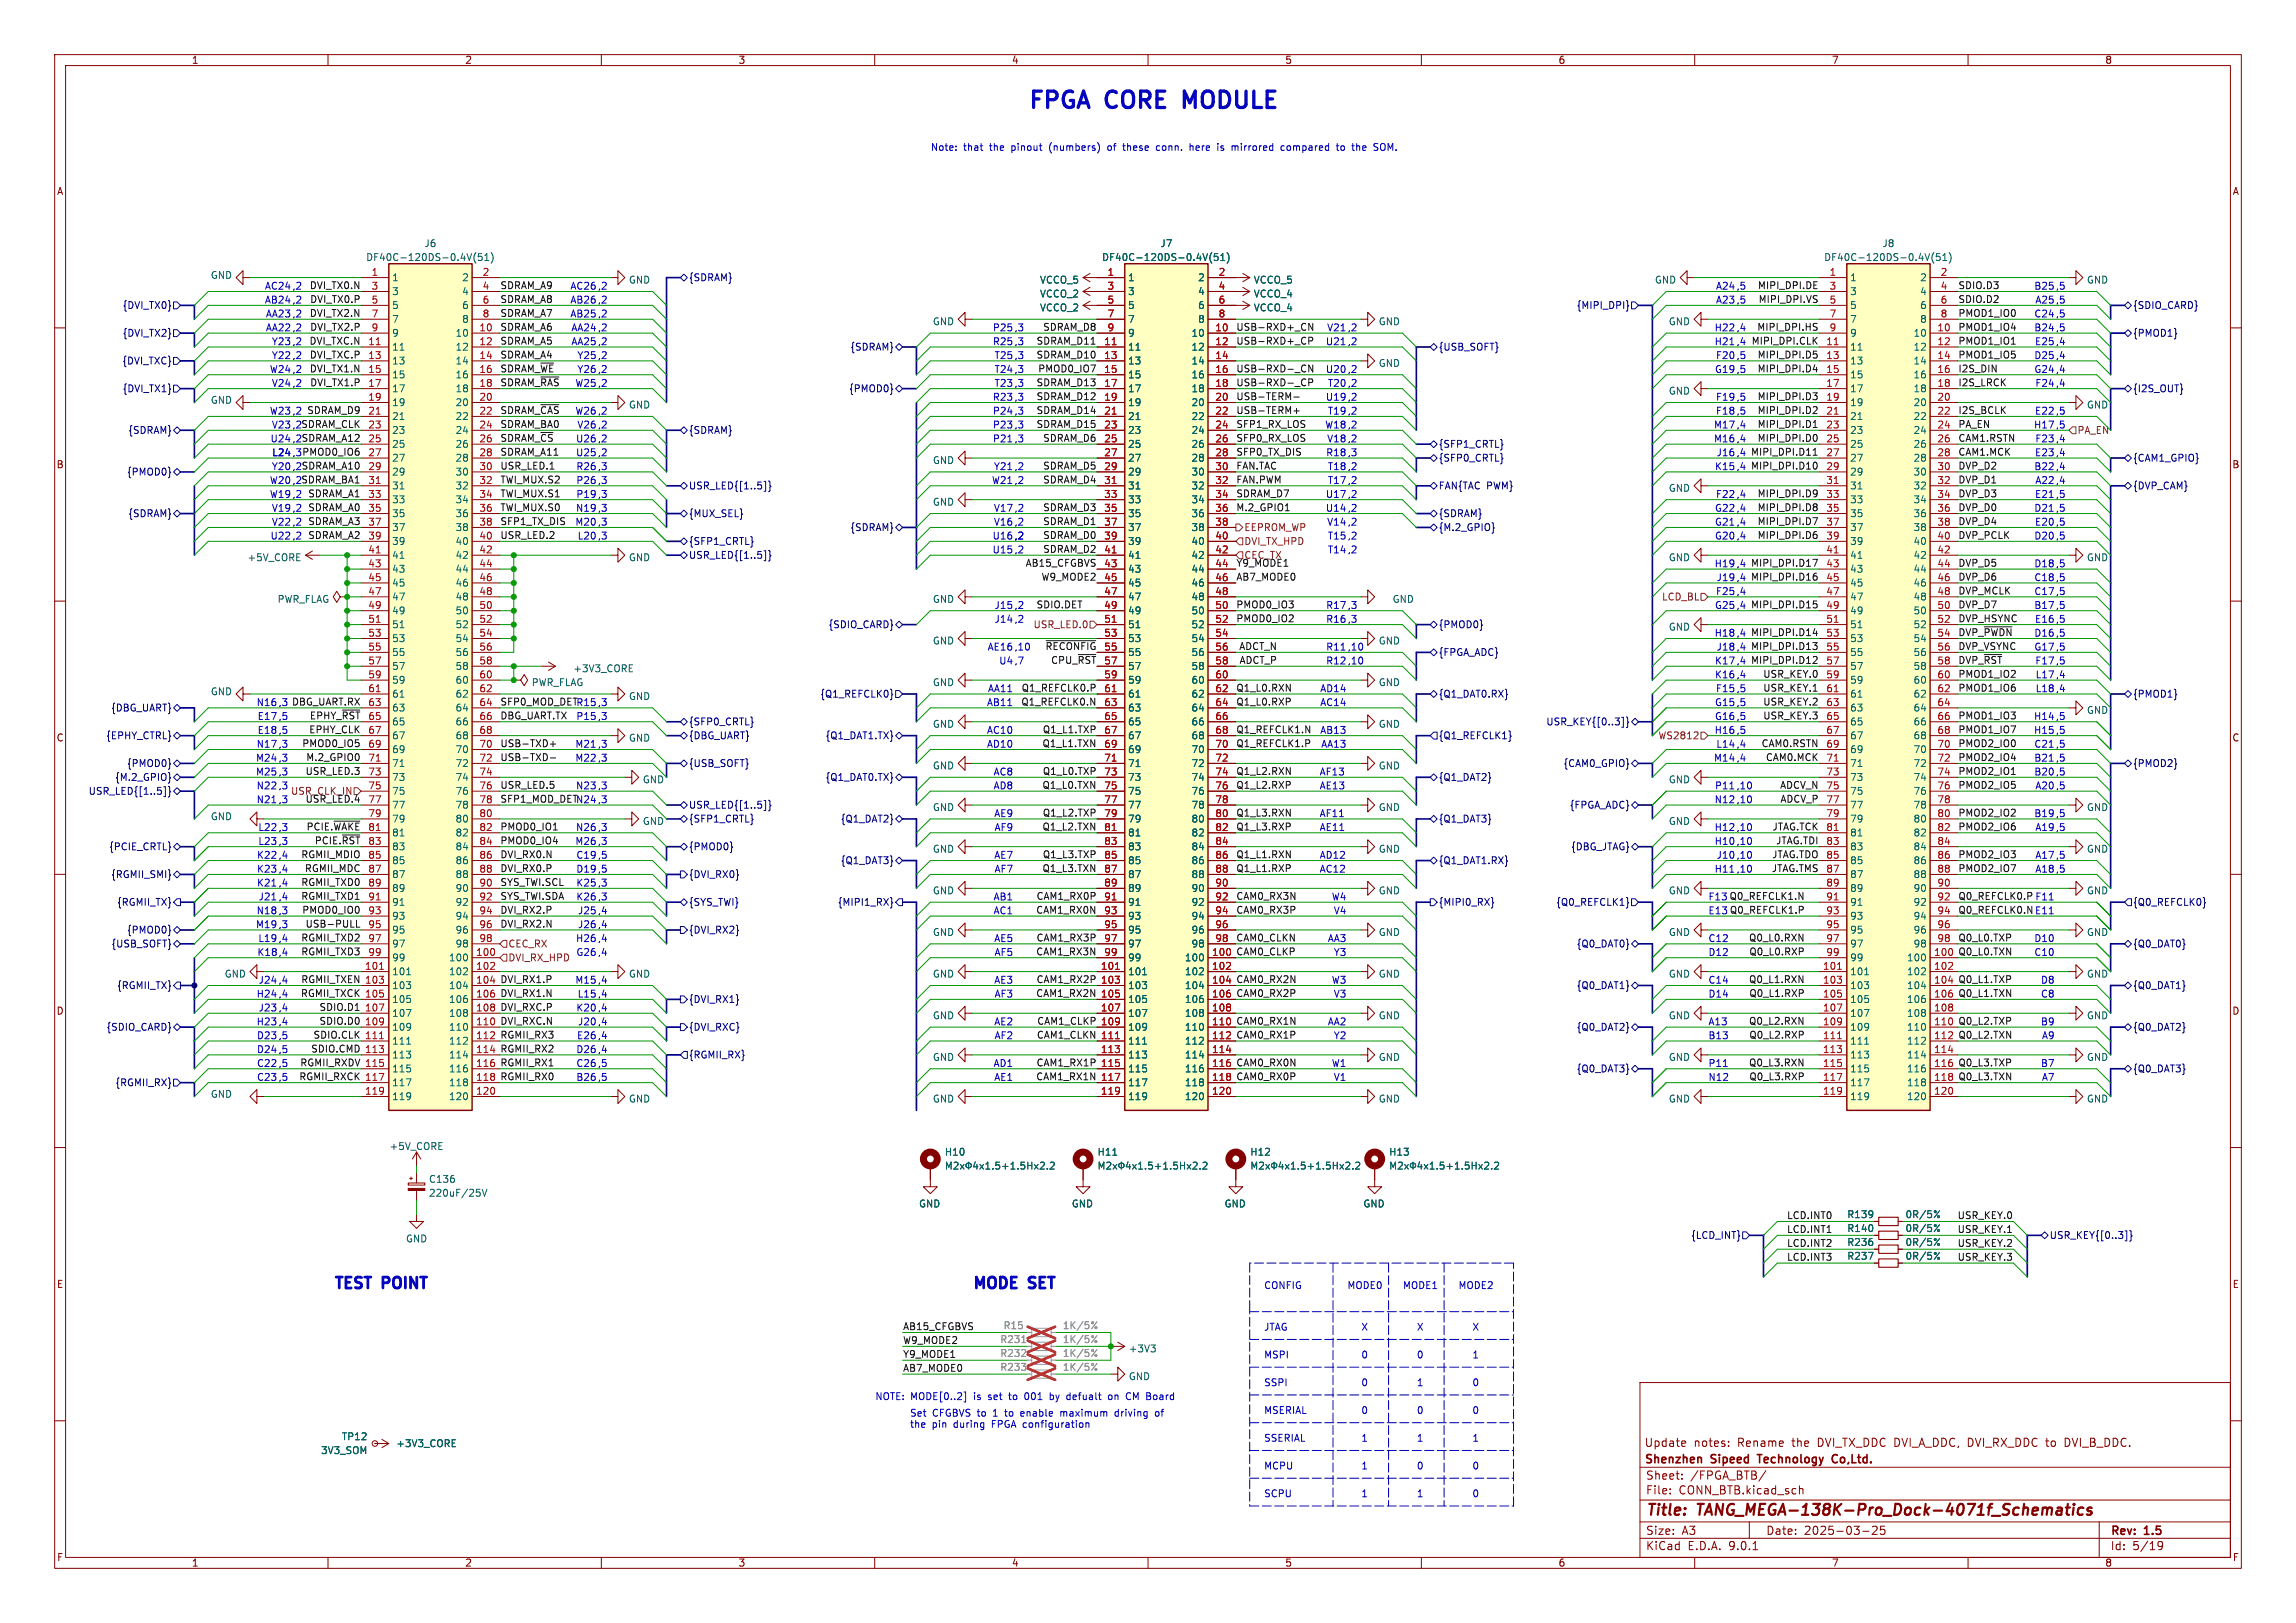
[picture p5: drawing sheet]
<svg xmlns="http://www.w3.org/2000/svg" width="420mm" height="297mm" viewBox="0 0 420 297" stroke-linecap="round" stroke-linejoin="round" font-family="sans-serif">
<defs><g id="words">
<g font-size="4.2" fill="#0000c2">
<text x="188" y="20.1">FPGA</text>
<text x="202.6" y="20.1">CORE</text>
<text x="217.9" y="20.1">MODULE</text>
</g>
<g font-size="2.8" fill="#0000c2">
<text x="61" y="236">TEST</text>
<text x="70.3" y="236">POINT</text>
<text x="177.8" y="236">MODE</text>
<text x="188.6" y="236">SET</text>
</g>
<g font-size="2.8" fill="#840000">
<text x="301" y="277.9">Title:</text>
<text x="310.6" y="277.9">TANG_MEGA-138K-Pro_Dock-4071f_Schematics</text>
</g>
<g font-size="2.1" fill="#840000">
<text x="300.7" y="268.2">Shenzhen</text>
<text x="300.7" y="265">Update</text>
<text x="309.8" y="265">notes:</text>
<text x="313.1" y="268.2">Sipeed</text>
<text x="317.9" y="265">Rename</text>
<text x="322.3" y="268.2">Technology</text>
<text x="328" y="265">the</text>
<text x="332.8" y="265">DVI_TX_DDC DVI_A_DDC, DVI_RX_DDC to</text>
<text x="336.5" y="268.2">Co,Ltd.</text>
<text x="378.6" y="265">DVI_B_DDC.</text>
<text x="301" y="273.7">File:</text>
<text x="301" y="271">Sheet:</text>
<text x="307.1" y="273.7">CONN_BTB.kicad_sch</text>
<text x="309.2" y="271">/FPGA_BTB/</text>
<text x="301" y="281.1">Size:</text>
<text x="307.6" y="281.1">A3</text>
<text x="323" y="281.1">Date:</text>
<text x="330" y="281.1">2025-03-25</text>
<text x="386" y="281.3">Rev:</text>
<text x="392.4" y="281.3">1.5</text>
<text x="301" y="283.9">KiCad</text>
<text x="308.7" y="283.9">E.D.A.</text>
<text x="316.3" y="283.9">9.0.1</text>
<text x="386" y="283.9">Id:</text>
<text x="390.1" y="283.9">5/19</text>
</g>
<g font-size="1.8" fill="#840000">
<text x="35" y="11.9">1</text>
<text x="85" y="11.9">2</text>
<text x="135" y="11.9">3</text>
<text x="185" y="11.9">4</text>
<text x="235" y="11.9">5</text>
<text x="285" y="11.9">6</text>
<text x="335" y="11.9">7</text>
<text x="385" y="11.9">8</text>
<text x="10.3" y="35.9">A</text>
<text x="408.3" y="35.9">A</text>
<text x="10.3" y="85.9">B</text>
<text x="408.2" y="85.9">B</text>
<text x="10.3" y="135.9">C</text>
<text x="408.2" y="135.9">C</text>
<text x="10.3" y="185.9">D</text>
<text x="408.2" y="185.9">D</text>
<text x="10.3" y="235.9">E</text>
<text x="408.3" y="235.9">E</text>
<text x="10.3" y="285.9">F</text>
<text x="35" y="286.9">1</text>
<text x="85" y="286.9">2</text>
<text x="135" y="286.9">3</text>
<text x="185" y="286.9">4</text>
<text x="235" y="286.9">5</text>
<text x="285" y="286.9">6</text>
<text x="335" y="286.9">7</text>
<text x="385" y="286.9">8</text>
<text x="408.3" y="285.9">F</text>
</g>
<g font-size="1.8" fill="#0000c2">
<text x="170.2" y="27.7">Note:</text>
<text x="176.2" y="27.7">that</text>
<text x="181.2" y="27.7">the</text>
<text x="185.3" y="27.7">pinout</text>
<text x="192.4" y="27.7">(numbers)</text>
<text x="203.3" y="27.7">of</text>
<text x="206.4" y="27.7">these</text>
<text x="212.6" y="27.7">conn.</text>
<text x="218.9" y="27.7">here</text>
<text x="224.2" y="27.7">is</text>
<text x="227" y="27.7">mirrored</text>
<text x="236.2" y="27.7">compared</text>
<text x="246.6" y="27.7">to</text>
<text x="249.7" y="27.7">the</text>
<text x="253.8" y="27.7">SOM.</text>
<text x="48.4" y="53.1">AC24 ,2</text>
<text x="104.2" y="53.1">AC26 ,2</text>
<text x="313.8" y="53.1">A24 ,5</text>
<text x="372" y="53.1">B25 ,5</text>
<text x="48.4" y="55.6">AB24 ,2</text>
<text x="48.5" y="58.2">AA23 ,2</text>
<text x="104.2" y="55.6">AB26 ,2</text>
<text x="104.2" y="58.2">AB25 ,2</text>
<text x="313.8" y="55.6">A23 ,5</text>
<text x="372" y="58.2">C24 ,5</text>
<text x="372.2" y="55.6">A25 ,5</text>
<text x="48.5" y="60.7">AA22 ,2</text>
<text x="49.6" y="63.3">Y23 ,2</text>
<text x="49.6" y="65.8">Y22 ,2</text>
<text x="104.4" y="63.3">AA25 ,2</text>
<text x="104.4" y="60.7">AA24 ,2</text>
<text x="105.5" y="65.8">Y25 ,2</text>
<text x="181.5" y="60.7">P25 ,3</text>
<text x="181.5" y="63.3">R25 ,3</text>
<text x="181.8" y="65.8">T25 ,3</text>
<text x="242.4" y="63.3">U21 ,2</text>
<text x="242.7" y="60.7">V21 ,2</text>
<text x="313.5" y="63.3">H21 ,4</text>
<text x="313.5" y="60.7">H22 ,4</text>
<text x="313.8" y="65.8">F20 ,5</text>
<text x="372" y="60.7">B24 ,5</text>
<text x="372" y="65.8">D25 ,4</text>
<text x="372.1" y="63.3">E25 ,4</text>
<text x="49.3" y="68.3">W24 ,2</text>
<text x="49.6" y="70.9">V24 ,2</text>
<text x="91.4" y="70.8">SDRAM_~{RAS} W25 ,2</text>
<text x="105.5" y="68.3">Y26 ,2</text>
<text x="181.8" y="68.3">T24 ,3</text>
<text x="181.8" y="70.9">T23 ,3</text>
<text x="242.4" y="68.3">U20 ,2</text>
<text x="242.8" y="70.9">T20 ,2</text>
<text x="313.6" y="68.3">G19 ,5</text>
<text x="372" y="68.3">G24 ,4</text>
<text x="372.2" y="70.9">F24 ,4</text>
<text x="49.3" y="76">W23 ,2</text>
<text x="91.4" y="75.9">SDRAM_~{CAS} W26 ,2</text>
<text x="181.5" y="73.4">R23 ,3</text>
<text x="181.5" y="76">P24 ,3</text>
<text x="242.4" y="73.4">U19 ,2</text>
<text x="242.8" y="76">T19 ,2</text>
<text x="313.8" y="73.4">F19 ,5</text>
<text x="313.8" y="76">F18 ,5</text>
<text x="372.1" y="76">E22 ,5</text>
<text x="49.4" y="81">U24 ,2SDRAM_A12</text>
<text x="49.6" y="78.5">V23 ,2SDRAM_CLK</text>
<text x="49.7" y="83.6">L24 ,3 PMOD0_IO6</text>
<text x="105.3" y="83.6">U25 ,2</text>
<text x="105.3" y="81">U26 ,2</text>
<text x="105.5" y="78.5">V26 ,2</text>
<text x="181.5" y="78.5">P23 ,3</text>
<text x="181.5" y="81">P21 ,3</text>
<text x="242.3" y="78.5">W18 ,2</text>
<text x="242.5" y="83.6">R18 ,3</text>
<text x="242.7" y="81">V18 ,2</text>
<text x="313.4" y="81">M16 ,4</text>
<text x="313.4" y="78.5">M17 ,4</text>
<text x="313.9" y="83.6">J16 ,4 MIPI_DPI.D11</text>
<text x="372" y="78.5">H17 ,5</text>
<text x="372.1" y="83.6">E23 ,4</text>
<text x="372.2" y="81">F23 ,4</text>
<text x="49.3" y="88.7">W20 ,2SDRAM_BA1</text>
<text x="49.6" y="86.1">Y20 ,2SDRAM_A10</text>
<text x="105.3" y="86.1">R26 ,3</text>
<text x="105.3" y="88.7">P26 ,3</text>
<text x="181.3" y="88.7">W21 ,2</text>
<text x="181.7" y="86.1">Y21 ,2</text>
<text x="242.8" y="86.1">T18 ,2</text>
<text x="242.8" y="88.7">T17 ,2</text>
<text x="313.6" y="86.1">K15 ,4 MIPI_DPI.D10</text>
<text x="372" y="86.1">B22 ,4</text>
<text x="372.2" y="88.7">A22 ,4</text>
<text x="49.3" y="91.2">W19 ,2</text>
<text x="49.6" y="93.7">V19 ,2</text>
<text x="105.3" y="93.7">N19 ,3</text>
<text x="105.3" y="91.2">P19 ,3</text>
<text x="181.7" y="93.7">V17 ,2</text>
<text x="242.4" y="91.2">U17 ,2</text>
<text x="242.4" y="93.7">U14 ,2</text>
<text x="313.6" y="93.7">G22 ,4</text>
<text x="313.8" y="91.2">F22 ,4</text>
<text x="372" y="93.7">D21 ,5</text>
<text x="372.1" y="91.2">E21 ,5</text>
<text x="49.4" y="98.8">U22 ,2</text>
<text x="49.6" y="96.3">V22 ,2</text>
<text x="105.1" y="96.3">M20 ,3</text>
<text x="105.6" y="98.8">L20 ,3</text>
<text x="181.5" y="98.8">U16 ,2</text>
<text x="181.5" y="101.4">U15 ,2</text>
<text x="181.7" y="96.3">V16 ,2</text>
<text x="242.7" y="96.3">V14 ,2</text>
<text x="242.8" y="101.4">T14 ,2</text>
<text x="242.8" y="98.8">T15 ,2</text>
<text x="313.6" y="96.3">G21 ,4</text>
<text x="313.6" y="98.8">G20 ,4</text>
<text x="372" y="98.8">D20 ,5</text>
<text x="372.1" y="96.3">E20 ,5</text>
<text x="313.5" y="103.9">H19 ,4 MIPI_DPI.D17</text>
<text x="313.9" y="106.4">J19 ,4 MIPI_DPI.D16</text>
<text x="372" y="106.4">C18 ,5</text>
<text x="372" y="103.9">D18 ,5</text>
<text x="181.8" y="111.5">J15 ,2</text>
<text x="242.5" y="111.5">R17 ,3</text>
<text x="313.6" y="111.5">G25 ,4 MIPI_DPI.D15</text>
<text x="313.8" y="109">F25 ,4</text>
<text x="372" y="111.5">B17 ,5</text>
<text x="372" y="109">C17 ,5</text>
<text x="180.6" y="119.1">AE16 ,10</text>
<text x="181.8" y="114.1">J14 ,2</text>
<text x="242.5" y="119.1">R11 ,10</text>
<text x="242.5" y="114.1">R16 ,3</text>
<text x="313.5" y="116.6">H18 ,4 MIPI_DPI.D14</text>
<text x="313.9" y="119.1">J18 ,4 MIPI_DPI.D13</text>
<text x="372" y="119.1">G17 ,5</text>
<text x="372" y="116.6">D16 ,5</text>
<text x="372.1" y="114.1">E16 ,5</text>
<text x="182.7" y="121.7">U4 ,7</text>
<text x="242.5" y="121.7">R12 ,10</text>
<text x="313.6" y="124.2">K16 ,4</text>
<text x="313.6" y="121.7">K17 ,4 MIPI_DPI.D12</text>
<text x="372.2" y="121.7">F17 ,5</text>
<text x="372.3" y="124.2">L17 ,4</text>
<text x="46.8" y="129.3">N16 ,3 DBG_UART.RX</text>
<text x="47" y="131.8">E17 ,5</text>
<text x="91.4" y="129.2">SFP0_MOD_DETR15 ,3</text>
<text x="105.3" y="131.8">P15 ,3</text>
<text x="180.4" y="129.3">AB11</text>
<text x="180.6" y="126.8">AA11</text>
<text x="241.4" y="126.8">AD14</text>
<text x="241.4" y="129.3">AC14</text>
<text x="313.6" y="131.8">G16 ,5</text>
<text x="313.6" y="129.3">G15 ,5</text>
<text x="313.8" y="126.8">F15 ,5</text>
<text x="372" y="131.8">H14 ,5</text>
<text x="372.3" y="126.8">L18 ,4</text>
<text x="46.8" y="136.9">N17 ,3</text>
<text x="47" y="134.4">E18 ,5</text>
<text x="105.1" y="136.9">M21 ,3</text>
<text x="180.4" y="134.4">AC10</text>
<text x="180.4" y="136.9">AD10</text>
<text x="241.4" y="134.4">AB13</text>
<text x="241.6" y="136.9">AA13</text>
<text x="313.5" y="134.4">H16 ,5</text>
<text x="313.8" y="136.9">L14 ,4</text>
<text x="372" y="134.4">H15 ,5</text>
<text x="372" y="136.9">C21 ,5</text>
<text x="46.7" y="142">M25 ,3</text>
<text x="46.7" y="139.5">M24 ,3</text>
<text x="105.1" y="139.5">M22 ,3</text>
<text x="181.6" y="142">AC8</text>
<text x="241.3" y="142">AF13</text>
<text x="313.4" y="139.5">M14 ,4</text>
<text x="372" y="142">B20 ,5</text>
<text x="372" y="139.5">B21 ,5</text>
<text x="46.8" y="147.1">N21 ,3</text>
<text x="46.8" y="144.5">N22 ,3</text>
<text x="91.4" y="147">SFP1_MOD_DETN24 ,3</text>
<text x="105.3" y="144.5">N23 ,3</text>
<text x="181.6" y="144.5">AD8</text>
<text x="181.8" y="149.6">AE9</text>
<text x="241.3" y="144.5">AE13</text>
<text x="241.3" y="149.6">AF11</text>
<text x="313.5" y="147.1">N12 ,10</text>
<text x="313.6" y="144.5">P11 ,10</text>
<text x="372" y="149.6">B19 ,5</text>
<text x="372.2" y="144.5">A20 ,5</text>
<text x="47.1" y="152.2">L22 ,3</text>
<text x="47.1" y="154.7">L23 ,3</text>
<text x="105.1" y="154.7">M26 ,3</text>
<text x="105.3" y="152.2">N26 ,3</text>
<text x="181.8" y="152.2">AF9</text>
<text x="241.3" y="152.2">AE11</text>
<text x="313.5" y="154.7">H10 ,10</text>
<text x="313.5" y="152.2">H12 ,10</text>
<text x="372.2" y="152.2">A19 ,5</text>
<text x="46.9" y="159.8">K23 ,4</text>
<text x="46.9" y="157.2">K22 ,4</text>
<text x="105.3" y="157.2">C19 ,5</text>
<text x="105.3" y="159.8">D19 ,5</text>
<text x="181.8" y="157.2">AE7</text>
<text x="181.8" y="159.8">AF7</text>
<text x="241.3" y="157.2">AD12</text>
<text x="241.3" y="159.8">AC12</text>
<text x="313.5" y="159.8">H11 ,10</text>
<text x="313.9" y="157.2">J10 ,10</text>
<text x="372.2" y="159.8">A18 ,5</text>
<text x="372.2" y="157.2">A17 ,5</text>
<text x="46.8" y="167.4">N18 ,3</text>
<text x="46.9" y="162.3">K21 ,4</text>
<text x="47.2" y="164.9">J21 ,4</text>
<text x="105.3" y="164.9">K26 ,3</text>
<text x="105.3" y="162.3">K25 ,3</text>
<text x="105.6" y="167.4">J25 ,4</text>
<text x="181.6" y="164.9">AB1</text>
<text x="181.6" y="167.4">AC1</text>
<text x="243.5" y="164.9">W4</text>
<text x="243.9" y="167.4">V4</text>
<text x="312.4" y="164.9">F13 Q0_REFCLK1.N</text>
<text x="312.4" y="167.4">E13 Q0_REFCLK1.P</text>
<text x="358.1" y="167.3">Q0_REFCLK0.N E11</text>
<text x="358.1" y="164.8">Q0_REFCLK0.P F11</text>
<text x="46.7" y="169.9">M19 ,3</text>
<text x="47.1" y="172.5">L19 ,4</text>
<text x="105.3" y="172.5">H26 ,4</text>
<text x="105.6" y="169.9">J26 ,4</text>
<text x="181.8" y="172.5">AE5</text>
<text x="242.8" y="172.5">AA3</text>
<text x="312.4" y="172.5">C12</text>
<text x="372" y="172.5">D10</text>
<text x="47" y="175">K18 ,4</text>
<text x="105.3" y="175">G26 ,4</text>
<text x="181.8" y="175">AF5</text>
<text x="243.9" y="175">Y3</text>
<text x="312.4" y="175">D12</text>
<text x="372" y="175">C10</text>
<text x="46.8" y="182.6">H24 ,4</text>
<text x="47.2" y="185.2">J23 ,4</text>
<text x="47.2" y="180.1">J24 ,4</text>
<text x="105.1" y="180.1">M15 ,4</text>
<text x="105.3" y="185.2">K20 ,4</text>
<text x="105.6" y="182.6">L15 ,4</text>
<text x="181.8" y="180.1">AE3</text>
<text x="181.8" y="182.6">AF3</text>
<text x="243.5" y="180.1">W3</text>
<text x="243.9" y="182.6">V3</text>
<text x="312.4" y="182.6">D14</text>
<text x="312.4" y="180.1">C14</text>
<text x="373.2" y="182.6">C8</text>
<text x="373.2" y="180.1">D8</text>
<text x="46.8" y="187.7">H23 ,4</text>
<text x="46.9" y="190.2">D23 ,5</text>
<text x="105.4" y="190.2">E26 ,4</text>
<text x="105.6" y="187.7">J20 ,4</text>
<text x="181.8" y="187.7">AE2</text>
<text x="181.8" y="190.2">AF2</text>
<text x="242.8" y="187.7">AA2</text>
<text x="243.9" y="190.2">Y2</text>
<text x="312.4" y="190.2">B13</text>
<text x="312.4" y="187.7">A13</text>
<text x="373.2" y="187.7">B9</text>
<text x="373.4" y="190.2">A9</text>
<text x="46.9" y="192.8">D24 ,5</text>
<text x="46.9" y="195.3">C22 ,5</text>
<text x="46.9" y="197.9">C23 ,5</text>
<text x="105.3" y="195.3">C26 ,5</text>
<text x="105.3" y="197.9">B26 ,5</text>
<text x="105.3" y="192.8">D26 ,4</text>
<text x="181.6" y="195.3">AD1</text>
<text x="181.8" y="197.9">AE1</text>
<text x="243.5" y="195.3">W1</text>
<text x="243.9" y="197.9">V1</text>
<text x="312.4" y="195.3">P11</text>
<text x="312.4" y="197.9">N12</text>
<text x="373.2" y="195.3">B7</text>
<text x="373.4" y="197.9">A7</text>
<text x="231.1" y="236">CONFIG</text>
<text x="246.4" y="236">MODE0</text>
<text x="256.5" y="236">MODE1</text>
<text x="266.7" y="236">MODE2</text>
<text x="231.1" y="243.6">JTAG</text>
<text x="248.9" y="243.6">X</text>
<text x="259.1" y="243.6">X</text>
<text x="269.2" y="243.6">X</text>
<text x="231.1" y="248.7">MSPI</text>
<text x="248.9" y="248.7">0</text>
<text x="259.1" y="248.7">0</text>
<text x="269.2" y="248.7">1</text>
<text x="160" y="256.3">NOTE: MODE[0..2]</text>
<text x="178.3" y="256.3">is</text>
<text x="181.1" y="256.3">set</text>
<text x="185.1" y="256.3">to</text>
<text x="188.1" y="256.3">001</text>
<text x="192.9" y="256.3">by</text>
<text x="196.2" y="256.3">defualt</text>
<text x="204" y="256.3">on</text>
<text x="207.5" y="256.3">CM Board</text>
<text x="231.1" y="253.7">SSPI</text>
<text x="248.9" y="253.7">0</text>
<text x="259.1" y="253.7">1</text>
<text x="269.2" y="253.7">0</text>
<text x="166.4" y="259.3">Set</text>
<text x="166.4" y="261.4">the</text>
<text x="170.5" y="261.4">pin</text>
<text x="170.6" y="259.3">CFGBVS to</text>
<text x="174.6" y="261.4">during</text>
<text x="181.7" y="261.4">FPGA configuration</text>
<text x="182" y="259.3">1</text>
<text x="184.4" y="259.3">to</text>
<text x="187.4" y="259.3">enable</text>
<text x="194.9" y="259.3">maximum</text>
<text x="205" y="259.3">driving</text>
<text x="212.6" y="259.3">of</text>
<text x="231.1" y="258.8">MSERIAL</text>
<text x="231.1" y="263.9">SSERIAL</text>
<text x="248.9" y="258.8">0</text>
<text x="248.9" y="263.9">1</text>
<text x="259.1" y="258.8">0</text>
<text x="259.1" y="263.9">1</text>
<text x="269.2" y="258.8">0</text>
<text x="269.2" y="263.9">1</text>
<text x="231.1" y="269">MCPU</text>
<text x="248.9" y="269">1</text>
<text x="259.1" y="269">0</text>
<text x="269.2" y="269">0</text>
<text x="231.1" y="274.1">SCPU</text>
<text x="248.9" y="274.1">1</text>
<text x="259.1" y="274.1">1</text>
<text x="269.2" y="274.1">0</text>
</g>
<g font-size="1.8" fill="#006464">
<text x="66.9" y="48">DF40C-120DS-0.4V(51)</text>
<text x="77.5" y="45.4">J6</text>
<text x="201.5" y="48">DF40C-120DS-0.4V(51)</text>
<text x="212.2" y="45.4">J7</text>
<text x="333.6" y="48">DF40C-120DS-0.4V(51)</text>
<text x="344.2" y="45.4">J8</text>
<text x="38.5" y="51.2">GND</text>
<text x="71.6" y="51.7">1</text>
<text x="84.4" y="51.7">2</text>
<text x="114.9" y="52.1">GND</text>
<text x="190.1" y="52.1">VCCO_5</text>
<text x="206.2" y="51.7">1</text>
<text x="219.1" y="51.7">2</text>
<text x="229.2" y="52.1">VCCO_5</text>
<text x="302.6" y="52.1">GND</text>
<text x="338.3" y="51.7">1</text>
<text x="351.1" y="51.7">2</text>
<text x="381.6" y="52.1">GND</text>
<text x="71.6" y="54.2">3</text>
<text x="71.6" y="56.7">5</text>
<text x="71.6" y="59.3">7</text>
<text x="84.4" y="54.2">4</text>
<text x="84.4" y="56.7">6</text>
<text x="84.4" y="59.3">8</text>
<text x="170.5" y="59.7">GND</text>
<text x="190.1" y="54.6">VCCO_2</text>
<text x="190.1" y="57.2">VCCO_2</text>
<text x="206.2" y="54.2">3</text>
<text x="206.2" y="56.7">5</text>
<text x="206.2" y="59.3">7</text>
<text x="219.1" y="54.2">4</text>
<text x="219.1" y="56.7">6</text>
<text x="219.1" y="59.3">8</text>
<text x="229.2" y="54.6">VCCO_4</text>
<text x="229.2" y="57.2">VCCO_4</text>
<text x="252.1" y="59.7">GND</text>
<text x="305.2" y="59.7">GND</text>
<text x="338.3" y="54.2">3</text>
<text x="338.3" y="56.7">5</text>
<text x="338.3" y="59.3">7</text>
<text x="351.1" y="54.2">4</text>
<text x="351.1" y="56.7">6</text>
<text x="351.1" y="59.3">8</text>
<text x="71.6" y="61.8">9</text>
<text x="71.6" y="64.4">11</text>
<text x="83.2" y="61.8">10</text>
<text x="83.2" y="64.4">12</text>
<text x="206.2" y="61.8">9</text>
<text x="206.2" y="64.4">11</text>
<text x="217.8" y="61.8">10</text>
<text x="217.8" y="64.4">12</text>
<text x="338.3" y="61.8">9</text>
<text x="338.3" y="64.4">11</text>
<text x="349.9" y="61.8">10</text>
<text x="349.9" y="64.4">12</text>
<text x="71.6" y="66.9">13</text>
<text x="71.6" y="69.4">15</text>
<text x="71.6" y="72">17</text>
<text x="83.2" y="66.9">14</text>
<text x="83.2" y="69.4">16</text>
<text x="83.2" y="72">18</text>
<text x="206.2" y="66.9">13</text>
<text x="206.2" y="69.4">15</text>
<text x="206.2" y="72">17</text>
<text x="217.8" y="66.9">14</text>
<text x="217.8" y="69.4">16</text>
<text x="217.8" y="72">18</text>
<text x="252.1" y="67.3">GND</text>
<text x="338.3" y="66.9">13</text>
<text x="338.3" y="69.4">15</text>
<text x="338.3" y="72">17</text>
<text x="349.9" y="66.9">14</text>
<text x="349.9" y="69.4">16</text>
<text x="349.9" y="72">18</text>
<text x="38.5" y="74.1">GND</text>
<text x="71.6" y="74.5">19</text>
<text x="71.6" y="77.1">21</text>
<text x="83.2" y="74.5">20</text>
<text x="83.2" y="77.1">22</text>
<text x="114.9" y="75">GND</text>
<text x="206.2" y="74.5">19</text>
<text x="206.2" y="77.1">21</text>
<text x="217.8" y="74.5">20</text>
<text x="217.8" y="77.1">22</text>
<text x="305.2" y="72.4">GND</text>
<text x="338.3" y="74.5">19</text>
<text x="338.3" y="77.1">21</text>
<text x="349.9" y="74.5">20</text>
<text x="349.9" y="77.1">22</text>
<text x="381.6" y="75">GND</text>
<text x="71.6" y="79.6">23</text>
<text x="71.6" y="82.1">25</text>
<text x="83.2" y="79.6">24</text>
<text x="83.2" y="82.1">26</text>
<text x="206.2" y="79.6">23</text>
<text x="206.2" y="82.1">25</text>
<text x="217.8" y="79.6">24</text>
<text x="217.8" y="82.1">26</text>
<text x="338.3" y="79.6">23</text>
<text x="338.3" y="82.1">25</text>
<text x="349.9" y="79.6">24</text>
<text x="349.9" y="82.1">26</text>
<text x="71.6" y="84.7">27</text>
<text x="71.6" y="87.2">29</text>
<text x="71.6" y="89.8">31</text>
<text x="83.2" y="84.7">28</text>
<text x="83.2" y="87.2">30</text>
<text x="83.2" y="89.8">32</text>
<text x="170.5" y="85.1">GND</text>
<text x="206.2" y="84.7">27</text>
<text x="206.2" y="87.2">29</text>
<text x="206.2" y="89.8">31</text>
<text x="217.8" y="84.7">28</text>
<text x="217.8" y="87.2">30</text>
<text x="217.8" y="89.8">32</text>
<text x="338.3" y="84.7">27</text>
<text x="338.3" y="87.2">29</text>
<text x="338.3" y="89.8">31</text>
<text x="349.9" y="84.7">28</text>
<text x="349.9" y="87.2">30</text>
<text x="349.9" y="89.8">32</text>
<text x="71.6" y="92.3">33</text>
<text x="71.6" y="94.8">35</text>
<text x="83.2" y="92.3">34</text>
<text x="83.2" y="94.8">36</text>
<text x="170.5" y="92.7">GND</text>
<text x="206.2" y="92.3">33</text>
<text x="206.2" y="94.8">35</text>
<text x="217.8" y="92.3">34</text>
<text x="217.8" y="94.8">36</text>
<text x="305.2" y="90.2">GND</text>
<text x="338.3" y="92.3">33</text>
<text x="338.3" y="94.8">35</text>
<text x="349.9" y="92.3">34</text>
<text x="349.9" y="94.8">36</text>
<text x="71.6" y="97.4">37</text>
<text x="71.6" y="99.9">39</text>
<text x="83.2" y="97.4">38</text>
<text x="83.2" y="99.9">40</text>
<text x="206.2" y="97.4">37</text>
<text x="206.2" y="99.9">39</text>
<text x="217.8" y="97.4">38</text>
<text x="217.8" y="99.9">40</text>
<text x="338.3" y="97.4">37</text>
<text x="338.3" y="99.9">39</text>
<text x="349.9" y="97.4">38</text>
<text x="349.9" y="99.9">40</text>
<text x="45.2" y="102.9">+5V_CORE</text>
<text x="71.6" y="102.5">41</text>
<text x="71.6" y="105">43</text>
<text x="71.6" y="107.5">45</text>
<text x="83.2" y="102.5">42</text>
<text x="83.2" y="105">44</text>
<text x="83.2" y="107.5">46</text>
<text x="114.9" y="102.9">GND</text>
<text x="206.2" y="102.5">41</text>
<text x="206.2" y="105">43</text>
<text x="206.2" y="107.5">45</text>
<text x="217.8" y="102.5">42</text>
<text x="217.8" y="105">44</text>
<text x="217.8" y="107.5">46</text>
<text x="305.2" y="102.9">GND</text>
<text x="338.3" y="102.5">41</text>
<text x="338.3" y="105">43</text>
<text x="338.3" y="107.5">45</text>
<text x="349.9" y="102.5">42</text>
<text x="349.9" y="105">44</text>
<text x="349.9" y="107.5">46</text>
<text x="381.6" y="102.9">GND</text>
<text x="50.7" y="110.5">PWR_FLAG</text>
<text x="71.6" y="110.1">47</text>
<text x="71.6" y="112.6">49</text>
<text x="83.2" y="110.1">48</text>
<text x="83.2" y="112.6">50</text>
<text x="170.5" y="110.5">GND</text>
<text x="206.2" y="110.1">47</text>
<text x="206.2" y="112.6">49</text>
<text x="217.8" y="110.1">48</text>
<text x="217.8" y="112.6">50</text>
<text x="254.6" y="110.5">GND</text>
<text x="338.3" y="110.1">47</text>
<text x="338.3" y="112.6">49</text>
<text x="349.9" y="110.1">48</text>
<text x="349.9" y="112.6">50</text>
<text x="71.6" y="115.2">51</text>
<text x="71.6" y="117.7">53</text>
<text x="83.2" y="115.2">52</text>
<text x="83.2" y="117.7">54</text>
<text x="170.5" y="118.1">GND</text>
<text x="206.2" y="115.2">51</text>
<text x="206.2" y="117.7">53</text>
<text x="217.8" y="115.2">52</text>
<text x="217.8" y="117.7">54</text>
<text x="252.1" y="118.1">GND</text>
<text x="305.2" y="115.6">GND</text>
<text x="338.3" y="115.2">51</text>
<text x="338.3" y="117.7">53</text>
<text x="349.9" y="115.2">52</text>
<text x="349.9" y="117.7">54</text>
<text x="71.6" y="120.2">55</text>
<text x="71.6" y="122.8">57</text>
<text x="71.6" y="125.3">59</text>
<text x="83.2" y="120.2">56</text>
<text x="83.2" y="122.8">58</text>
<text x="83.2" y="125.3">60</text>
<text x="97.2" y="125.8">PWR_FLAG</text>
<text x="104.8" y="123.2">+3V3_CORE</text>
<text x="170.5" y="125.8">GND</text>
<text x="206.2" y="120.2">55</text>
<text x="206.2" y="122.8">57</text>
<text x="206.2" y="125.3">59</text>
<text x="217.8" y="120.2">56</text>
<text x="217.8" y="122.8">58</text>
<text x="217.8" y="125.3">60</text>
<text x="252.1" y="125.8">GND</text>
<text x="338.3" y="120.2">55</text>
<text x="338.3" y="122.8">57</text>
<text x="338.3" y="125.3">59</text>
<text x="349.9" y="120.2">56</text>
<text x="349.9" y="122.8">58</text>
<text x="349.9" y="125.3">60</text>
<text x="38.5" y="127.4">GND</text>
<text x="71.6" y="127.9">61</text>
<text x="71.6" y="130.4">63</text>
<text x="83.2" y="127.9">62</text>
<text x="83.2" y="130.4">64</text>
<text x="114.9" y="128.3">GND</text>
<text x="206.2" y="127.9">61</text>
<text x="206.2" y="130.4">63</text>
<text x="217.8" y="127.9">62</text>
<text x="217.8" y="130.4">64</text>
<text x="338.3" y="127.9">61</text>
<text x="338.3" y="130.4">63</text>
<text x="349.9" y="127.9">62</text>
<text x="349.9" y="130.4">64</text>
<text x="381.6" y="130.8">GND</text>
<text x="71.6" y="132.9">65</text>
<text x="71.6" y="135.5">67</text>
<text x="83.2" y="132.9">66</text>
<text x="83.2" y="135.5">68</text>
<text x="114.9" y="135.9">GND</text>
<text x="170.5" y="133.4">GND</text>
<text x="206.2" y="132.9">65</text>
<text x="206.2" y="135.5">67</text>
<text x="217.8" y="132.9">66</text>
<text x="217.8" y="135.5">68</text>
<text x="252.1" y="133.4">GND</text>
<text x="338.3" y="132.9">65</text>
<text x="338.3" y="135.5">67</text>
<text x="349.9" y="132.9">66</text>
<text x="349.9" y="135.5">68</text>
<text x="71.6" y="138">69</text>
<text x="71.6" y="140.6">71</text>
<text x="71.6" y="143.1">73</text>
<text x="83.2" y="138">70</text>
<text x="83.2" y="140.6">72</text>
<text x="83.2" y="143.1">74</text>
<text x="117.5" y="143.5">GND</text>
<text x="170.5" y="141">GND</text>
<text x="206.2" y="138">69</text>
<text x="206.2" y="140.6">71</text>
<text x="206.2" y="143.1">73</text>
<text x="217.8" y="138">70</text>
<text x="217.8" y="140.6">72</text>
<text x="217.8" y="143.1">74</text>
<text x="252.1" y="141">GND</text>
<text x="305.2" y="143.5">GND</text>
<text x="338.3" y="138">69</text>
<text x="338.3" y="140.6">71</text>
<text x="338.3" y="143.1">73</text>
<text x="349.9" y="138">70</text>
<text x="349.9" y="140.6">72</text>
<text x="349.9" y="143.1">74</text>
<text x="71.6" y="145.6">75</text>
<text x="71.6" y="148.2">77</text>
<text x="83.2" y="145.6">76</text>
<text x="83.2" y="148.2">78</text>
<text x="170.5" y="148.6">GND</text>
<text x="206.2" y="145.6">75</text>
<text x="206.2" y="148.2">77</text>
<text x="217.8" y="145.6">76</text>
<text x="217.8" y="148.2">78</text>
<text x="252.1" y="148.6">GND</text>
<text x="338.3" y="145.6">75</text>
<text x="338.3" y="148.2">77</text>
<text x="349.9" y="145.6">76</text>
<text x="349.9" y="148.2">78</text>
<text x="381.6" y="148.6">GND</text>
<text x="38.5" y="150.3">GND</text>
<text x="71.6" y="150.7">79</text>
<text x="71.6" y="153.3">81</text>
<text x="71.6" y="155.8">83</text>
<text x="83.2" y="150.7">80</text>
<text x="83.2" y="153.3">82</text>
<text x="83.2" y="155.8">84</text>
<text x="117.5" y="151.2">GND</text>
<text x="206.2" y="150.7">79</text>
<text x="206.2" y="153.3">81</text>
<text x="206.2" y="155.8">83</text>
<text x="217.8" y="150.7">80</text>
<text x="217.8" y="153.3">82</text>
<text x="217.8" y="155.8">84</text>
<text x="305.2" y="151.2">GND</text>
<text x="338.3" y="150.7">79</text>
<text x="338.3" y="153.3">81</text>
<text x="338.3" y="155.8">83</text>
<text x="349.9" y="150.7">80</text>
<text x="349.9" y="153.3">82</text>
<text x="349.9" y="155.8">84</text>
<text x="71.6" y="158.3">85</text>
<text x="71.6" y="160.9">87</text>
<text x="83.2" y="158.3">86</text>
<text x="83.2" y="160.9">88</text>
<text x="170.5" y="156.2">GND</text>
<text x="206.2" y="158.3">85</text>
<text x="206.2" y="160.9">87</text>
<text x="217.8" y="158.3">86</text>
<text x="217.8" y="160.9">88</text>
<text x="252.1" y="156.2">GND</text>
<text x="338.3" y="158.3">85</text>
<text x="338.3" y="160.9">87</text>
<text x="349.9" y="158.3">86</text>
<text x="349.9" y="160.9">88</text>
<text x="381.6" y="156.2">GND</text>
<text x="71.6" y="163.4">89</text>
<text x="71.6" y="166">91</text>
<text x="83.2" y="163.4">90</text>
<text x="83.2" y="166">92</text>
<text x="170.5" y="163.9">GND</text>
<text x="206.2" y="163.4">89</text>
<text x="206.2" y="166">91</text>
<text x="217.8" y="163.4">90</text>
<text x="217.8" y="166">92</text>
<text x="252.1" y="163.9">GND</text>
<text x="305.2" y="163.9">GND</text>
<text x="338.3" y="163.4">89</text>
<text x="338.3" y="166">91</text>
<text x="349.9" y="163.4">90</text>
<text x="349.9" y="166">92</text>
<text x="381.6" y="163.9">GND</text>
<text x="71.6" y="168.5">93</text>
<text x="71.6" y="171">95</text>
<text x="71.6" y="173.6">97</text>
<text x="83.2" y="168.5">94</text>
<text x="83.2" y="171">96</text>
<text x="83.2" y="173.6">98</text>
<text x="170.5" y="171.5">GND</text>
<text x="206.2" y="168.5">93</text>
<text x="206.2" y="171">95</text>
<text x="206.2" y="173.6">97</text>
<text x="217.8" y="168.5">94</text>
<text x="217.8" y="171">96</text>
<text x="217.8" y="173.6">98</text>
<text x="252.1" y="171.5">GND</text>
<text x="305.2" y="171.5">GND</text>
<text x="338.3" y="168.5">93</text>
<text x="338.3" y="171">95</text>
<text x="338.3" y="173.6">97</text>
<text x="349.9" y="168.5">94</text>
<text x="349.9" y="171">96</text>
<text x="349.9" y="173.6">98</text>
<text x="381.6" y="171.5">GND</text>
<text x="41" y="179.1">GND</text>
<text x="71.6" y="176.1">99</text>
<text x="71.6" y="178.7">101</text>
<text x="82" y="176.1">100</text>
<text x="82" y="178.7">102</text>
<text x="114.9" y="179.1">GND</text>
<text x="170.5" y="179.1">GND</text>
<text x="206.2" y="176.1">99</text>
<text x="206.2" y="178.7">101</text>
<text x="216.6" y="176.1">100</text>
<text x="216.6" y="178.7">102</text>
<text x="252.1" y="179.1">GND</text>
<text x="305.2" y="179.1">GND</text>
<text x="338.3" y="176.1">99</text>
<text x="338.3" y="178.7">101</text>
<text x="348.7" y="176.1">100</text>
<text x="348.7" y="178.7">102</text>
<text x="381.6" y="179.1">GND</text>
<text x="71.6" y="181.2">103</text>
<text x="71.6" y="183.7">105</text>
<text x="82" y="181.2">104</text>
<text x="82" y="183.7">106</text>
<text x="206.2" y="181.2">103</text>
<text x="206.2" y="183.7">105</text>
<text x="216.6" y="181.2">104</text>
<text x="216.6" y="183.7">106</text>
<text x="338.3" y="181.2">103</text>
<text x="338.3" y="183.7">105</text>
<text x="348.7" y="181.2">104</text>
<text x="348.7" y="183.7">106</text>
<text x="71.6" y="186.3">107</text>
<text x="71.6" y="188.8">109</text>
<text x="71.6" y="191.4">111</text>
<text x="82" y="186.3">108</text>
<text x="82" y="188.8">110</text>
<text x="82" y="191.4">112</text>
<text x="170.5" y="186.7">GND</text>
<text x="206.2" y="186.3">107</text>
<text x="206.2" y="188.8">109</text>
<text x="206.2" y="191.4">111</text>
<text x="216.6" y="186.3">108</text>
<text x="216.6" y="188.8">110</text>
<text x="216.6" y="191.4">112</text>
<text x="252.1" y="186.7">GND</text>
<text x="305.2" y="186.7">GND</text>
<text x="338.3" y="186.3">107</text>
<text x="338.3" y="188.8">109</text>
<text x="338.3" y="191.4">111</text>
<text x="348.7" y="186.3">108</text>
<text x="348.7" y="188.8">110</text>
<text x="348.7" y="191.4">112</text>
<text x="381.6" y="186.7">GND</text>
<text x="71.6" y="193.9">113</text>
<text x="71.6" y="196.4">115</text>
<text x="82" y="193.9">114</text>
<text x="82" y="196.4">116</text>
<text x="170.5" y="194.3">GND</text>
<text x="206.2" y="193.9">113</text>
<text x="206.2" y="196.4">115</text>
<text x="216.6" y="193.9">114</text>
<text x="216.6" y="196.4">116</text>
<text x="252.1" y="194.3">GND</text>
<text x="305.2" y="194.3">GND</text>
<text x="338.3" y="193.9">113</text>
<text x="338.3" y="196.4">115</text>
<text x="348.7" y="193.9">114</text>
<text x="348.7" y="196.4">116</text>
<text x="381.6" y="194.3">GND</text>
<text x="38.5" y="201.1">GND</text>
<text x="71.6" y="199">117</text>
<text x="71.6" y="201.5">119</text>
<text x="82" y="199">118</text>
<text x="82" y="201.5">120</text>
<text x="114.9" y="202">GND</text>
<text x="170.5" y="202">GND</text>
<text x="206.2" y="199">117</text>
<text x="206.2" y="201.5">119</text>
<text x="216.6" y="199">118</text>
<text x="216.6" y="201.5">120</text>
<text x="252.1" y="202">GND</text>
<text x="305.2" y="202">GND</text>
<text x="338.3" y="199">117</text>
<text x="338.3" y="201.5">119</text>
<text x="348.7" y="199">118</text>
<text x="348.7" y="201.5">120</text>
<text x="381.6" y="202">GND</text>
<text x="71.2" y="210.6">+5V_CORE</text>
<text x="172.7" y="211.7">H10</text>
<text x="200.7" y="211.7">H11</text>
<text x="228.6" y="211.7">H12</text>
<text x="254" y="211.7">H13</text>
<text x="78.4" y="216.7">C136</text>
<text x="78.4" y="219.2">220uF/25V</text>
<text x="168" y="221.2">GND</text>
<text x="196" y="221.2">GND</text>
<text x="223.9" y="221.2">GND</text>
<text x="249.3" y="221.2">GND</text>
<text x="74.2" y="227.6">GND</text>
<text x="337.8" y="225.7">R140</text>
<text x="337.8" y="223.1">R139</text>
<text x="348.5" y="225.7">0R/5%</text>
<text x="348.5" y="223.1">0R/5%</text>
<text x="337.8" y="228.2">R236</text>
<text x="337.8" y="230.7">R237</text>
<text x="348.5" y="228.2">0R/5%</text>
<text x="348.5" y="230.7">0R/5%</text>
<text x="206.4" y="247.7">+3V3</text>
<text x="206.4" y="252.8">GND</text>
<text x="62.4" y="263.8">TP12</text>
<text x="58.6" y="266.3">3V3_SOM</text>
<text x="72.4" y="265">+3V3_CORE</text>
</g>
<g font-size="1.8" fill="#0f0f0f">
<text x="56.6" y="53">DVI_TX0.N</text>
<text x="91.4" y="53">SDRAM_A9</text>
<text x="321.5" y="53">MIPI_DPI.DE</text>
<text x="358.1" y="53">SDIO.D3</text>
<text x="56.6" y="58.1">DVI_TX2.N</text>
<text x="56.6" y="55.5">DVI_TX0.P</text>
<text x="91.4" y="58.1">SDRAM_A7</text>
<text x="91.4" y="55.5">SDRAM_A8</text>
<text x="321.6" y="55.5">MIPI_DPI.VS</text>
<text x="358.1" y="58.1">PMOD1_IO0</text>
<text x="358.1" y="55.5">SDIO.D2</text>
<text x="56.5" y="63.2">DVI_TXC.N</text>
<text x="56.6" y="65.7">DVI_TXC.P</text>
<text x="56.6" y="60.6">DVI_TX2.P</text>
<text x="91.4" y="63.2">SDRAM_A5</text>
<text x="91.4" y="60.6">SDRAM_A6</text>
<text x="91.4" y="65.7">SDRAM_A4</text>
<text x="189.5" y="65.7">SDRAM_D10</text>
<text x="189.5" y="63.2">SDRAM_D11</text>
<text x="190.7" y="60.6">SDRAM_D8</text>
<text x="226.1" y="60.6">USB-RXD+_CN</text>
<text x="226.1" y="63.2">USB-RXD+_CP</text>
<text x="320.3" y="63.2">MIPI_DPI.CLK</text>
<text x="321.3" y="60.6">MIPI_DPI.HS</text>
<text x="321.4" y="65.7">MIPI_DPI.D5</text>
<text x="358.1" y="63.2">PMOD1_IO1</text>
<text x="358.1" y="60.6">PMOD1_IO4</text>
<text x="358.1" y="65.7">PMOD1_IO5</text>
<text x="56.6" y="68.2">DVI_TX1.N</text>
<text x="56.6" y="70.8">DVI_TX1.P</text>
<text x="91.4" y="68.2">SDRAM_~{WE}</text>
<text x="189.5" y="70.8">SDRAM_D13</text>
<text x="189.8" y="68.2">PMOD0_IO7</text>
<text x="226.1" y="68.2">USB-RXD-_CN</text>
<text x="226.1" y="70.8">USB-RXD-_CP</text>
<text x="321.4" y="68.2">MIPI_DPI.D4</text>
<text x="358.1" y="68.2">I2S_DIN</text>
<text x="358.1" y="70.8">I2S_LRCK</text>
<text x="56.1" y="75.9">SDRAM_D9</text>
<text x="189.5" y="75.9">SDRAM_D14</text>
<text x="189.5" y="73.3">SDRAM_D12</text>
<text x="226.1" y="73.3">USB-TERM-</text>
<text x="226.1" y="75.9">USB-TERM+</text>
<text x="321.4" y="75.9">MIPI_DPI.D2</text>
<text x="321.4" y="73.3">MIPI_DPI.D3</text>
<text x="358.1" y="75.9">I2S_BCLK</text>
<text x="91.4" y="83.5">SDRAM_A11</text>
<text x="91.4" y="78.4">SDRAM_BA0</text>
<text x="91.4" y="80.9">SDRAM_~{CS}</text>
<text x="189.5" y="78.4">SDRAM_D15</text>
<text x="190.7" y="80.9">SDRAM_D6</text>
<text x="226.1" y="83.5">SFP0_TX_DIS</text>
<text x="226.1" y="80.9">SFP0_RX_LOS</text>
<text x="226.1" y="78.4">SFP1_RX_LOS</text>
<text x="321.4" y="80.9">MIPI_DPI.D0</text>
<text x="321.4" y="78.4">MIPI_DPI.D1</text>
<text x="358.1" y="78.4">PA_EN</text>
<text x="358.1" y="83.5">CAM1.MCK</text>
<text x="358.1" y="80.9">CAM1.RSTN</text>
<text x="91.4" y="88.6">TWI_MUX.S2</text>
<text x="91.4" y="86">USR_LED.1</text>
<text x="190.7" y="86">SDRAM_D5</text>
<text x="190.7" y="88.6">SDRAM_D4</text>
<text x="226.1" y="88.6">FAN.PWM</text>
<text x="226.1" y="86">FAN.TAC</text>
<text x="358.1" y="88.6">DVP_D1</text>
<text x="358.1" y="86">DVP_D2</text>
<text x="56.3" y="91.1">SDRAM_A1</text>
<text x="56.3" y="93.6">SDRAM_A0</text>
<text x="91.4" y="91.1">TWI_MUX.S1</text>
<text x="91.4" y="93.6">TWI_MUX.S0</text>
<text x="190.7" y="93.6">SDRAM_D3</text>
<text x="226.1" y="91.1">SDRAM_D7</text>
<text x="226.1" y="93.6">M.2_GPIO1</text>
<text x="321.4" y="93.6">MIPI_DPI.D8</text>
<text x="321.4" y="91.1">MIPI_DPI.D9</text>
<text x="358.1" y="93.6">DVP_D0</text>
<text x="358.1" y="91.1">DVP_D3</text>
<text x="56.3" y="98.7">SDRAM_A2</text>
<text x="56.3" y="96.2">SDRAM_A3</text>
<text x="91.4" y="96.2">SFP1_TX_DIS</text>
<text x="91.4" y="98.7">USR_LED.2</text>
<text x="190.7" y="98.7">SDRAM_D0</text>
<text x="190.7" y="101.3">SDRAM_D2</text>
<text x="190.7" y="96.2">SDRAM_D1</text>
<text x="321.4" y="96.2">MIPI_DPI.D7</text>
<text x="321.4" y="98.7">MIPI_DPI.D6</text>
<text x="358.1" y="98.7">DVP_PCLK</text>
<text x="358.1" y="96.2">DVP_D4</text>
<text x="187.5" y="103.8">AB15_CFGBVS</text>
<text x="190.4" y="106.3">W9_MODE2</text>
<text x="226.1" y="103.8">Y9_MODE1</text>
<text x="226.1" y="106.3">AB7_MODE0</text>
<text x="227.5" y="102.5">CEC_TX</text>
<text x="358.1" y="106.3">DVP_D6</text>
<text x="358.1" y="103.8">DVP_D5</text>
<text x="189.5" y="111.4">SDIO.DET</text>
<text x="226.1" y="114">PMOD0_IO2</text>
<text x="226.1" y="111.4">PMOD0_IO3</text>
<text x="358.1" y="114">DVP_HSYNC</text>
<text x="358.1" y="108.9">DVP_MCLK</text>
<text x="358.1" y="111.4">DVP_D7</text>
<text x="191.1" y="119">~{RECONFIG}</text>
<text x="226.6" y="119">ADCT_N</text>
<text x="358.1" y="116.5">DVP_~{PWDN}</text>
<text x="358.1" y="119">DVP_VSYNC</text>
<text x="192.2" y="121.6">CPU_~{RST}57</text>
<text x="226.6" y="121.6">ADCT_P</text>
<text x="322.4" y="124.1">USR_KEY.0</text>
<text x="358.1" y="121.6">DVP_~{RST}</text>
<text x="358.1" y="124.1">PMOD1_IO2</text>
<text x="56.6" y="131.7">EPHY_~{RST}</text>
<text x="91.4" y="131.7">DBG_UART.TX</text>
<text x="186.7" y="129.2">Q1_REFCLK0.N</text>
<text x="186.8" y="126.7">Q1_REFCLK0.P</text>
<text x="226.1" y="129.2">Q1_L0.RXP</text>
<text x="226.1" y="126.7">Q1_L0.RXN</text>
<text x="322.4" y="129.2">USR_KEY.2</text>
<text x="322.4" y="126.7">USR_KEY.1</text>
<text x="322.4" y="131.7">USR_KEY.3</text>
<text x="358.1" y="126.7">PMOD1_IO6</text>
<text x="358.1" y="131.7">PMOD1_IO3</text>
<text x="55.2" y="136.8">PMOD0_IO5</text>
<text x="56.5" y="134.3">EPHY_CLK</text>
<text x="91.4" y="136.8">USB-TXD+</text>
<text x="190.6" y="136.8">Q1_L1.TXN</text>
<text x="190.7" y="134.3">Q1_L1.TXP</text>
<text x="226.1" y="134.3">Q1_REFCLK1.N</text>
<text x="226.1" y="136.8">Q1_REFCLK1.P</text>
<text x="322.1" y="136.8">CAM0.RSTN</text>
<text x="358.1" y="136.8">PMOD2_IO0</text>
<text x="358.1" y="134.3">PMOD1_IO7</text>
<text x="55.8" y="141.9">USR_LED.3</text>
<text x="55.9" y="139.4">M.2_GPIO0</text>
<text x="91.4" y="139.4">USB-TXD-</text>
<text x="190.7" y="141.9">Q1_L0.TXP</text>
<text x="226.1" y="141.9">Q1_L2.RXN</text>
<text x="322.9" y="139.4">CAM0.MCK</text>
<text x="358.1" y="141.9">PMOD2_IO1</text>
<text x="358.1" y="139.4">PMOD2_IO4</text>
<text x="55.8" y="147">USR_LED.4</text>
<text x="91.4" y="144.4">USR_LED.5</text>
<text x="190.6" y="144.4">Q1_L0.TXN</text>
<text x="190.7" y="149.5">Q1_L2.TXP</text>
<text x="226.1" y="149.5">Q1_L3.RXN</text>
<text x="226.1" y="144.4">Q1_L2.RXP</text>
<text x="325.5" y="144.4">ADCV_N</text>
<text x="325.6" y="147">ADCV_P</text>
<text x="358.1" y="144.4">PMOD2_IO5</text>
<text x="358.1" y="149.5">PMOD2_IO2</text>
<text x="56" y="152.1">PCIE.~{WAKE}81</text>
<text x="57.5" y="154.6">PCIE.~{RST}83</text>
<text x="91.4" y="154.6">PMOD0_IO4</text>
<text x="91.4" y="152.1">PMOD0_IO1</text>
<text x="190.6" y="152.1">Q1_L2.TXN</text>
<text x="226.1" y="152.1">Q1_L3.RXP</text>
<text x="324.1" y="152.1">JTAG.TCK</text>
<text x="324.8" y="154.6">JTAG.TDI</text>
<text x="358.1" y="152.1">PMOD2_IO6</text>
<text x="55" y="157.1">RGMII_MDIO</text>
<text x="55.7" y="159.7">RGMII_MDC</text>
<text x="91.4" y="157.1">DVI_RX0.N</text>
<text x="91.4" y="159.7">DVI_RX0.P</text>
<text x="190.6" y="159.7">Q1_L3.TXN</text>
<text x="190.7" y="157.1">Q1_L3.TXP</text>
<text x="226.1" y="159.7">Q1_L1.RXP</text>
<text x="226.1" y="157.1">Q1_L1.RXN</text>
<text x="324" y="159.7">JTAG.TMS 87</text>
<text x="324.1" y="157.1">JTAG.TDO 85</text>
<text x="358.1" y="159.7">PMOD2_IO7</text>
<text x="358.1" y="157.1">PMOD2_IO3</text>
<text x="55" y="162.2">RGMII_TXD0</text>
<text x="55" y="164.8">RGMII_TXD1</text>
<text x="55.2" y="167.3">PMOD0_IO0</text>
<text x="91.4" y="162.2">SYS_TWI.SCL</text>
<text x="91.4" y="167.3">DVI_RX2.P</text>
<text x="91.4" y="164.8">SYS_TWI.SDA</text>
<text x="189.5" y="167.3">CAM1_RX0N</text>
<text x="189.5" y="164.8">CAM1_RX0P</text>
<text x="226.1" y="164.8">CAM0_RX3N</text>
<text x="226.1" y="167.3">CAM0_RX3P</text>
<text x="55" y="172.4">RGMII_TXD2</text>
<text x="55.8" y="169.8">USB-PULL</text>
<text x="91.4" y="169.8">DVI_RX2.N</text>
<text x="189.5" y="172.4">CAM1_RX3P</text>
<text x="226.1" y="172.4">CAM0_CLKN</text>
<text x="319.8" y="172.4">Q0_L0.RXN</text>
<text x="358.1" y="172.4">Q0_L0.TXP</text>
<text x="55" y="174.9">RGMII_TXD3</text>
<text x="55" y="180">RGMII_TXEN 103</text>
<text x="91.4" y="180">DVI_RX1.P</text>
<text x="189.5" y="174.9">CAM1_RX3N</text>
<text x="189.5" y="180">CAM1_RX2P</text>
<text x="226.1" y="180">CAM0_RX2N</text>
<text x="226.1" y="174.9">CAM0_CLKP</text>
<text x="319.8" y="180">Q0_L1.RXN</text>
<text x="319.9" y="174.9">Q0_L0.RXP</text>
<text x="358.1" y="174.9">Q0_L0.TXN</text>
<text x="358.1" y="180">Q0_L1.TXP</text>
<text x="55" y="182.5">RGMII_TXCK 105</text>
<text x="58.3" y="185.1">SDIO.D1</text>
<text x="91.4" y="182.5">DVI_RX1.N</text>
<text x="91.4" y="185.1">DVI_RXC.P</text>
<text x="189.5" y="182.5">CAM1_RX2N 105</text>
<text x="226.1" y="182.5">CAM0_RX2P</text>
<text x="319.9" y="182.5">Q0_L1.RXP</text>
<text x="358.1" y="182.5">Q0_L1.TXN</text>
<text x="57.2" y="190.2">SDIO.CLK 111</text>
<text x="58.3" y="187.6">SDIO.D0</text>
<text x="91.4" y="187.6">DVI_RXC.N</text>
<text x="91.4" y="190.2">RGMII_RX3</text>
<text x="189.6" y="190.2">CAM1_CLKN 111</text>
<text x="189.6" y="187.6">CAM1_CLKP 109</text>
<text x="226.1" y="187.6">CAM0_RX1N</text>
<text x="226.1" y="190.2">CAM0_RX1P</text>
<text x="319.8" y="187.6">Q0_L2.RXN</text>
<text x="319.9" y="190.2">Q0_L2.RXP</text>
<text x="358.1" y="190.2">Q0_L2.TXN</text>
<text x="358.1" y="187.6">Q0_L2.TXP</text>
<text x="54.6" y="197.8">RGMII_RXCK 117</text>
<text x="54.8" y="195.2">RGMII_RXDV 115</text>
<text x="56.8" y="192.7">SDIO.CMD 113</text>
<text x="91.4" y="192.7">RGMII_RX2</text>
<text x="91.4" y="197.8">RGMII_RX0</text>
<text x="91.4" y="195.2">RGMII_RX1</text>
<text x="189.5" y="197.8">CAM1_RX1N 117</text>
<text x="189.5" y="195.2">CAM1_RX1P</text>
<text x="226.1" y="195.2">CAM0_RX0N</text>
<text x="226.1" y="197.8">CAM0_RX0P</text>
<text x="319.8" y="195.2">Q0_L3.RXN</text>
<text x="319.9" y="197.8">Q0_L3.RXP</text>
<text x="358.1" y="195.2">Q0_L3.TXP</text>
<text x="358.1" y="197.8">Q0_L3.TXN</text>
<text x="326.8" y="223.2">LCD.INT0</text>
<text x="326.8" y="225.7">LCD.INT1</text>
<text x="358" y="223.2">USR_KEY.0</text>
<text x="358" y="225.7">USR_KEY.1</text>
<text x="326.8" y="228.3">LCD.INT2</text>
<text x="326.8" y="230.8">LCD.INT3</text>
<text x="358" y="228.3">USR_KEY.2</text>
<text x="358" y="230.8">USR_KEY.3</text>
<text x="165.1" y="243.5">AB15_CFGBVS</text>
<text x="165.1" y="248.6">Y9_MODE1</text>
<text x="165.1" y="251.1">AB7_MODE0</text>
<text x="165.1" y="246">W9_MODE2</text>
</g>
<g font-size="1.8" fill="#a90000">
<text x="67.9" y="50.5">1</text>
<text x="67.9" y="53.1">3</text>
<text x="88.2" y="50.5">2</text>
<text x="88.2" y="53.1">4</text>
<text x="202.5" y="50.5">1</text>
<text x="202.5" y="53.1">3</text>
<text x="222.8" y="50.5">2</text>
<text x="222.8" y="53.1">4</text>
<text x="334.6" y="50.5">1</text>
<text x="334.6" y="53.1">3</text>
<text x="354.9" y="50.5">2</text>
<text x="354.9" y="53.1">4</text>
<text x="67.9" y="55.6">5</text>
<text x="67.9" y="58.2">7</text>
<text x="88.2" y="55.6">6</text>
<text x="88.2" y="58.2">8</text>
<text x="202.5" y="55.6">5</text>
<text x="202.5" y="58.2">7</text>
<text x="222.8" y="55.6">6</text>
<text x="222.8" y="58.2">8</text>
<text x="334.6" y="55.6">5</text>
<text x="334.6" y="58.2">7</text>
<text x="354.9" y="55.6">6</text>
<text x="354.9" y="58.2">8</text>
<text x="67.3" y="63.2">11</text>
<text x="67.3" y="65.8">13</text>
<text x="67.9" y="60.7">9</text>
<text x="87.6" y="60.7">10</text>
<text x="87.6" y="63.2">12</text>
<text x="87.6" y="65.8">14</text>
<text x="201.9" y="63.2">11</text>
<text x="201.9" y="65.8">13</text>
<text x="202.5" y="60.7">9</text>
<text x="222.2" y="60.7">10</text>
<text x="222.2" y="63.2">12</text>
<text x="222.2" y="65.8">14</text>
<text x="334" y="63.2">11</text>
<text x="334" y="65.8">13</text>
<text x="334.6" y="60.7">9</text>
<text x="354.3" y="60.7">10</text>
<text x="354.3" y="63.2">12</text>
<text x="354.3" y="65.8">14</text>
<text x="67.3" y="68.3">15</text>
<text x="67.3" y="70.9">17</text>
<text x="87.6" y="68.3">16</text>
<text x="87.6" y="70.9">18</text>
<text x="201.9" y="68.3">15</text>
<text x="201.9" y="70.9">17</text>
<text x="222.2" y="68.3">16</text>
<text x="222.2" y="70.9">18</text>
<text x="334" y="68.3">15</text>
<text x="334" y="70.9">17</text>
<text x="354.3" y="68.3">16</text>
<text x="354.3" y="70.9">18</text>
<text x="67.3" y="73.4">19</text>
<text x="67.3" y="75.9">21</text>
<text x="87.6" y="73.4">20</text>
<text x="87.6" y="75.9">22</text>
<text x="201.9" y="73.4">19</text>
<text x="201.9" y="75.9">21</text>
<text x="222.2" y="73.4">20</text>
<text x="222.2" y="75.9">22</text>
<text x="334" y="73.4">19</text>
<text x="334" y="75.9">21</text>
<text x="354.3" y="73.4">20</text>
<text x="354.3" y="75.9">22</text>
<text x="67.3" y="78.5">23</text>
<text x="67.3" y="81">25</text>
<text x="67.3" y="83.6">27</text>
<text x="87.6" y="78.5">24</text>
<text x="87.6" y="81">26</text>
<text x="87.6" y="83.6">28</text>
<text x="201.9" y="78.5">23</text>
<text x="201.9" y="81">25</text>
<text x="201.9" y="83.6">27</text>
<text x="222.2" y="78.5">24</text>
<text x="222.2" y="81">26</text>
<text x="222.2" y="83.6">28</text>
<text x="334" y="78.5">23</text>
<text x="334" y="81">25</text>
<text x="334" y="83.6">27</text>
<text x="354.3" y="78.5">24</text>
<text x="354.3" y="81">26</text>
<text x="354.3" y="83.6">28</text>
<text x="67.3" y="86.1">29</text>
<text x="67.3" y="88.6">31</text>
<text x="87.6" y="86.1">30</text>
<text x="87.6" y="88.6">32</text>
<text x="201.9" y="86.1">29</text>
<text x="201.9" y="88.6">31</text>
<text x="222.2" y="86.1">30</text>
<text x="222.2" y="88.6">32</text>
<text x="334" y="86.1">29</text>
<text x="334" y="88.6">31</text>
<text x="354.3" y="86.1">30</text>
<text x="354.3" y="88.6">32</text>
<text x="67.3" y="91.2">33</text>
<text x="67.3" y="93.7">35</text>
<text x="87.6" y="91.2">34</text>
<text x="87.6" y="93.7">36</text>
<text x="201.9" y="91.2">33</text>
<text x="201.9" y="93.7">35</text>
<text x="222.2" y="91.2">34</text>
<text x="222.2" y="93.7">36</text>
<text x="334" y="91.2">33</text>
<text x="334" y="93.7">35</text>
<text x="354.3" y="91.2">34</text>
<text x="354.3" y="93.7">36</text>
<text x="67.3" y="96.3">37</text>
<text x="67.3" y="98.8">39</text>
<text x="67.3" y="101.3">41</text>
<text x="87.6" y="96.3">38</text>
<text x="87.6" y="98.8">40</text>
<text x="87.6" y="101.3">42</text>
<text x="201.9" y="96.3">37</text>
<text x="201.9" y="98.8">39</text>
<text x="201.9" y="101.3">41</text>
<text x="222.2" y="96.3">38</text>
<text x="222.2" y="98.8">40</text>
<text x="222.2" y="101.3">42</text>
<text x="334" y="96.3">37</text>
<text x="334" y="98.8">39</text>
<text x="334" y="101.3">41</text>
<text x="354.3" y="96.3">38</text>
<text x="354.3" y="98.8">40</text>
<text x="354.3" y="101.3">42</text>
<text x="67.3" y="103.9">43</text>
<text x="67.3" y="106.4">45</text>
<text x="87.6" y="103.9">44</text>
<text x="87.6" y="106.4">46</text>
<text x="201.9" y="103.9">43</text>
<text x="201.9" y="106.4">45</text>
<text x="222.2" y="103.9">44</text>
<text x="222.2" y="106.4">46</text>
<text x="334" y="103.9">43</text>
<text x="334" y="106.4">45</text>
<text x="354.3" y="103.9">44</text>
<text x="354.3" y="106.4">46</text>
<text x="67.3" y="109">47</text>
<text x="67.3" y="111.5">49</text>
<text x="87.6" y="109">48</text>
<text x="87.6" y="111.5">50</text>
<text x="201.9" y="109">47</text>
<text x="201.9" y="111.5">49</text>
<text x="222.2" y="109">48</text>
<text x="222.2" y="111.5">50</text>
<text x="334" y="109">47</text>
<text x="334" y="111.5">49</text>
<text x="354.3" y="109">48</text>
<text x="354.3" y="111.5">50</text>
<text x="67.3" y="114">51</text>
<text x="67.3" y="116.6">53</text>
<text x="67.3" y="119.1">55</text>
<text x="87.6" y="114">52</text>
<text x="87.6" y="116.6">54</text>
<text x="87.6" y="119.1">56</text>
<text x="201.9" y="114">51</text>
<text x="201.9" y="116.6">53</text>
<text x="201.9" y="119.1">55</text>
<text x="222.2" y="114">52</text>
<text x="222.2" y="116.6">54</text>
<text x="222.2" y="119.1">56</text>
<text x="334" y="114">51</text>
<text x="334" y="116.6">53</text>
<text x="334" y="119.1">55</text>
<text x="354.3" y="114">52</text>
<text x="354.3" y="116.6">54</text>
<text x="354.3" y="119.1">56</text>
<text x="67.3" y="121.7">57</text>
<text x="67.3" y="124.2">59</text>
<text x="87.6" y="121.7">58</text>
<text x="87.6" y="124.2">60</text>
<text x="201.9" y="124.2">59</text>
<text x="201.9" y="121.7">57</text>
<text x="222.2" y="121.7">58</text>
<text x="222.2" y="124.2">60</text>
<text x="334" y="121.7">57</text>
<text x="334" y="124.2">59</text>
<text x="354.3" y="121.7">58</text>
<text x="354.3" y="124.2">60</text>
<text x="67.3" y="126.7">61</text>
<text x="67.3" y="129.3">63</text>
<text x="67.3" y="131.8">65</text>
<text x="87.6" y="126.7">62</text>
<text x="87.6" y="129.3">64</text>
<text x="87.6" y="131.8">66</text>
<text x="201.9" y="126.7">61</text>
<text x="201.9" y="129.3">63</text>
<text x="201.9" y="131.8">65</text>
<text x="222.2" y="126.7">62</text>
<text x="222.2" y="129.3">64</text>
<text x="222.2" y="131.8">66</text>
<text x="334" y="126.7">61</text>
<text x="334" y="129.3">63</text>
<text x="334" y="131.8">65</text>
<text x="354.3" y="126.7">62</text>
<text x="354.3" y="129.3">64</text>
<text x="354.3" y="131.8">66</text>
<text x="67.3" y="134.4">67</text>
<text x="67.3" y="136.9">69</text>
<text x="87.6" y="134.4">68</text>
<text x="87.6" y="136.9">70</text>
<text x="201.9" y="134.4">67</text>
<text x="201.9" y="136.9">69</text>
<text x="222.2" y="134.4">68</text>
<text x="222.2" y="136.9">70</text>
<text x="334" y="134.4">67</text>
<text x="334" y="136.9">69</text>
<text x="354.3" y="134.4">68</text>
<text x="354.3" y="136.9">70</text>
<text x="67.3" y="139.4">71</text>
<text x="67.3" y="142">73</text>
<text x="87.6" y="139.4">72</text>
<text x="87.6" y="142">74</text>
<text x="201.9" y="139.4">71</text>
<text x="201.9" y="142">73</text>
<text x="222.2" y="139.4">72</text>
<text x="222.2" y="142">74</text>
<text x="334" y="139.4">71</text>
<text x="334" y="142">73</text>
<text x="354.3" y="139.4">72</text>
<text x="354.3" y="142">74</text>
<text x="67.3" y="144.5">75</text>
<text x="67.3" y="147.1">77</text>
<text x="67.3" y="149.6">79</text>
<text x="87.6" y="144.5">76</text>
<text x="87.6" y="147.1">78</text>
<text x="87.6" y="149.6">80</text>
<text x="201.9" y="144.5">75</text>
<text x="201.9" y="147.1">77</text>
<text x="201.9" y="149.6">79</text>
<text x="222.2" y="144.5">76</text>
<text x="222.2" y="147.1">78</text>
<text x="222.2" y="149.6">80</text>
<text x="334" y="144.5">75</text>
<text x="334" y="147.1">77</text>
<text x="334" y="149.6">79</text>
<text x="354.3" y="144.5">76</text>
<text x="354.3" y="147.1">78</text>
<text x="354.3" y="149.6">80</text>
<text x="87.6" y="152.1">82</text>
<text x="87.6" y="154.7">84</text>
<text x="201.9" y="152.1">81</text>
<text x="201.9" y="154.7">83</text>
<text x="222.2" y="152.1">82</text>
<text x="222.2" y="154.7">84</text>
<text x="334" y="152.1">81</text>
<text x="334" y="154.7">83</text>
<text x="354.3" y="152.1">82</text>
<text x="354.3" y="154.7">84</text>
<text x="67.3" y="157.2">85</text>
<text x="67.3" y="159.8">87</text>
<text x="87.6" y="157.2">86</text>
<text x="87.6" y="159.8">88</text>
<text x="201.9" y="157.2">85</text>
<text x="201.9" y="159.8">87</text>
<text x="222.2" y="157.2">86</text>
<text x="222.2" y="159.8">88</text>
<text x="354.3" y="157.2">86</text>
<text x="354.3" y="159.8">88</text>
<text x="67.3" y="162.3">89</text>
<text x="67.3" y="164.8">91</text>
<text x="67.3" y="167.4">93</text>
<text x="87.6" y="162.3">90</text>
<text x="87.6" y="164.8">92</text>
<text x="87.6" y="167.4">94</text>
<text x="201.9" y="162.3">89</text>
<text x="201.9" y="164.8">91</text>
<text x="201.9" y="167.4">93</text>
<text x="222.2" y="162.3">90</text>
<text x="222.2" y="164.8">92</text>
<text x="222.2" y="167.4">94</text>
<text x="334" y="162.3">89</text>
<text x="334" y="164.8">91</text>
<text x="334" y="167.4">93</text>
<text x="354.3" y="162.3">90</text>
<text x="354.3" y="164.8">92</text>
<text x="354.3" y="167.4">94</text>
<text x="67.3" y="169.9">95</text>
<text x="67.3" y="172.5">97</text>
<text x="87.6" y="169.9">96</text>
<text x="87.6" y="172.5">98</text>
<text x="201.9" y="169.9">95</text>
<text x="201.9" y="172.5">97</text>
<text x="222.2" y="169.9">96</text>
<text x="222.2" y="172.5">98</text>
<text x="334" y="169.9">95</text>
<text x="334" y="172.5">97</text>
<text x="354.3" y="169.9">96</text>
<text x="354.3" y="172.5">98</text>
<text x="66.7" y="177.5">101</text>
<text x="67.3" y="175">99</text>
<text x="87" y="175">100</text>
<text x="87" y="177.5">102</text>
<text x="201.3" y="177.5">101</text>
<text x="201.9" y="175">99</text>
<text x="221.6" y="175">100</text>
<text x="221.6" y="177.5">102</text>
<text x="333.4" y="177.5">101</text>
<text x="334" y="175">99</text>
<text x="353.7" y="175">100</text>
<text x="353.7" y="177.5">102</text>
<text x="66.7" y="185.2">107</text>
<text x="87" y="180.1">104</text>
<text x="87" y="182.6">106</text>
<text x="87" y="185.2">108</text>
<text x="201.3" y="180.1">103</text>
<text x="201.3" y="185.2">107</text>
<text x="201.3" y="182.6">105</text>
<text x="221.6" y="180.1">104</text>
<text x="221.6" y="182.6">106</text>
<text x="221.6" y="185.2">108</text>
<text x="333.4" y="180.1">103</text>
<text x="333.4" y="182.6">105</text>
<text x="333.4" y="185.2">107</text>
<text x="353.7" y="180.1">104</text>
<text x="353.7" y="182.6">106</text>
<text x="353.7" y="185.2">108</text>
<text x="66.7" y="187.7">109</text>
<text x="87" y="187.7">110</text>
<text x="87" y="190.2">112</text>
<text x="201.3" y="187.7">109</text>
<text x="201.3" y="190.2">111</text>
<text x="221.6" y="187.7">110</text>
<text x="221.6" y="190.2">112</text>
<text x="333.4" y="187.7">109</text>
<text x="333.4" y="190.2">111</text>
<text x="353.7" y="187.7">110</text>
<text x="353.7" y="190.2">112</text>
<text x="87" y="192.8">114</text>
<text x="87" y="195.3">116</text>
<text x="87" y="197.9">118</text>
<text x="201.3" y="192.8">113</text>
<text x="201.3" y="195.3">115</text>
<text x="201.3" y="197.9">117</text>
<text x="221.6" y="192.8">114</text>
<text x="221.6" y="195.3">116</text>
<text x="221.6" y="197.9">118</text>
<text x="333.4" y="192.8">113</text>
<text x="333.4" y="195.3">115</text>
<text x="333.4" y="197.9">117</text>
<text x="353.7" y="192.8">114</text>
<text x="353.7" y="195.3">116</text>
<text x="353.7" y="197.9">118</text>
<text x="66.7" y="200.4">119</text>
<text x="87" y="200.4">120</text>
<text x="201.3" y="200.4">119</text>
<text x="221.6" y="200.4">120</text>
<text x="333.4" y="200.4">119</text>
<text x="353.7" y="200.4">120</text>
</g>
<g font-size="1.8" fill="#000084">
<text x="125.9" y="51.7">{SDRAM}</text>
<text x="22.3" y="56.7">{DVI_TX0}</text>
<text x="288.3" y="56.7">{MIPI_DPI}</text>
<text x="390.1" y="56.7">{SDIO_CARD}</text>
<text x="22.3" y="61.8">{DVI_TX2}</text>
<text x="155.5" y="64.4">{SDRAM}</text>
<text x="263.1" y="64.4">{USB_SOFT}</text>
<text x="390.1" y="61.8">{PMOD1}</text>
<text x="22.3" y="66.9">{DVI_TXC}</text>
<text x="22.3" y="72">{DVI_TX1}</text>
<text x="155.2" y="72">{PMOD0}</text>
<text x="390.1" y="72">{I2S_OUT}</text>
<text x="23.4" y="79.6">{SDRAM}</text>
<text x="125.9" y="79.6">{SDRAM}</text>
<text x="263.1" y="82.1">{SFP1_CRTL}</text>
<text x="23.1" y="87.2">{PMOD0}</text>
<text x="125.9" y="89.8">USR_LED{[1..5]}</text>
<text x="263.1" y="89.8">FAN{TAC PWM}</text>
<text x="263.1" y="84.7">{SFP0_CRTL}</text>
<text x="390.1" y="84.7">{CAM1_GPIO}</text>
<text x="390.1" y="89.8">{DVP_CAM}</text>
<text x="23.4" y="94.8">{SDRAM}</text>
<text x="125.9" y="94.8">{MUX_SEL}</text>
<text x="263.1" y="94.8">{SDRAM}</text>
<text x="125.9" y="99.9">{SFP1_CRTL}</text>
<text x="155.5" y="97.4">{SDRAM}</text>
<text x="263.1" y="97.4">{M.2_GPIO}</text>
<text x="125.9" y="102.5">USR_LED{[1..5]}</text>
<text x="151.5" y="115.2">{SDIO_CARD}</text>
<text x="263.1" y="115.2">{PMOD0}</text>
<text x="263.1" y="120.2">{FPGA_ADC}</text>
<text x="20.2" y="130.4">{DBG_UART}</text>
<text x="150" y="127.9">{Q1_REFCLK0}</text>
<text x="263.1" y="127.9">{Q1_DAT0.RX}</text>
<text x="390.1" y="127.9">{PMOD1}</text>
<text x="19.3" y="135.5">{EPHY_CTRL}</text>
<text x="125.9" y="132.9">{SFP0_CRTL}</text>
<text x="125.9" y="135.5">{DBG_UART}</text>
<text x="150.9" y="135.5">{Q1_DAT1.TX}</text>
<text x="263.1" y="135.5">{Q1_REFCLK1}</text>
<text x="282.8" y="132.9">USR_KEY{[0..3]}</text>
<text x="21" y="143.1">{M.2_GPIO}</text>
<text x="23.1" y="140.6">{PMOD0}</text>
<text x="125.9" y="140.6">{USB_SOFT}</text>
<text x="150.9" y="143.1">{Q1_DAT0.TX}</text>
<text x="263.1" y="143.1">{Q1_DAT2}</text>
<text x="285.9" y="140.6">{CAM0_GPIO}</text>
<text x="390.1" y="140.6">{PMOD2}</text>
<text x="16.1" y="145.6">USR_LED{[1..5]}</text>
<text x="125.9" y="148.2">USR_LED{[1..5]}</text>
<text x="287" y="148.2">{FPGA_ADC}</text>
<text x="19.9" y="155.8">{PCIE_CRTL}</text>
<text x="125.9" y="150.7">{SFP1_CRTL}</text>
<text x="125.9" y="155.8">{PMOD0}</text>
<text x="153.7" y="150.7">{Q1_DAT2}</text>
<text x="263.1" y="150.7">{Q1_DAT3}</text>
<text x="287.3" y="155.8">{DBG_JTAG}</text>
<text x="20.2" y="160.9">{RGMII_SMI}</text>
<text x="125.9" y="160.9">{DVI_RX0}</text>
<text x="153.7" y="158.3">{Q1_DAT3}</text>
<text x="263.1" y="158.3">{Q1_DAT1.RX}</text>
<text x="21.3" y="166">{RGMII_TX}</text>
<text x="125.9" y="166">{SYS_TWI}</text>
<text x="153.2" y="166">{MIPI1_RX}</text>
<text x="263.1" y="166">{MIPI0_RX}</text>
<text x="284.6" y="166">{Q0_REFCLK1}</text>
<text x="390.1" y="166">{Q0_REFCLK0}</text>
<text x="20.3" y="173.6">{USB_SOFT}</text>
<text x="23.1" y="171">{PMOD0}</text>
<text x="125.9" y="171">{DVI_RX2}</text>
<text x="288.3" y="173.6">{Q0_DAT0}</text>
<text x="390.1" y="173.6">{Q0_DAT0}</text>
<text x="21.3" y="181.2">{RGMII_TX}</text>
<text x="125.9" y="183.7">{DVI_RX1}</text>
<text x="288.3" y="181.2">{Q0_DAT1}</text>
<text x="390.1" y="181.2">{Q0_DAT1}</text>
<text x="19.4" y="188.8">{SDIO_CARD}</text>
<text x="125.9" y="188.8">{DVI_RXC}</text>
<text x="288.3" y="188.8">{Q0_DAT2}</text>
<text x="390.1" y="188.8">{Q0_DAT2}</text>
<text x="125.9" y="193.9">{RGMII_RX}</text>
<text x="288.3" y="196.4">{Q0_DAT3}</text>
<text x="390.1" y="196.4">{Q0_DAT3}</text>
<text x="21" y="199">{RGMII_RX}</text>
<text x="309.2" y="226.9">{LCD_INT}</text>
<text x="374.8" y="226.9">USR_KEY{[0..3]}</text>
</g>
<g font-size="1.8" fill="#725600">
<text x="379.9" y="79.6">PA_EN</text>
<text x="227.5" y="99.9">DVI_TX_HPD</text>
<text x="227.5" y="97.4">EEPROM_WP</text>
<text x="303.9" y="110.1">LCD_BL</text>
<text x="189" y="115.2">USR_LED.0</text>
<text x="303.3" y="135.5">WS2812</text>
<text x="53.1" y="145.6">USR_CLK_IN</text>
<text x="92.9" y="173.6">CEC_RX</text>
<text x="92.9" y="176.1">DVI_RX_HPD</text>
</g>
<g font-size="1.8" fill="#989898">
<text x="182.9" y="246">R231</text>
<text x="183.5" y="243.4">R15</text>
<text x="194.3" y="246">1K/5%</text>
<text x="194.3" y="243.4">1K/5%</text>
<text x="182.9" y="251.1">R233</text>
<text x="182.9" y="248.5">R232</text>
<text x="194.3" y="251.1">1K/5%</text>
<text x="194.3" y="248.5">1K/5%</text>
</g>
</g></defs>
<g fill="none" stroke="#840000" stroke-width=".18">
<path d="M10 10h400v277h-400zM12 12h396v273h-396zM60 10v2M110 10v2M160 10v2M210 10v2M260 10v2M310 10v2M360 10v2M10 60h2M408 60h2M10 110h2"/>
<path d="M111.8 101.6h1.2v1.3l1.3-1.3-1.3-1.3v1.3M311.1 114.3v-1.3l-1.2 1.3 1.2 1.3v-1.3h1.3M408 110h2M99.1 121.9h2.5M100.3 121.2l1.3 .7M101.6 121.9l-1.3 .8M10 160h2M408 160h2M47 177.8v1.3l-1.3-1.3 1.3-1.3v1.3h1.3M311.1 170.2v-1.3l-1.2 1.3 1.2 1.3v-1.3h1.3M10 210h2M408 210h2"/>
<path d="M300 253h108v32h-108zM10 260h2M300 278.5h108M300 274.5h108M300 268.5h108M305.5 273.2v.2M305.5 272.5v.1M307.7 270.5v.2M307.7 269.8v.1M307.8 263.7l.5 .1v.2l-.7 .2M308.3 264.6l-.5 .1M316.2 264.5v.2"/>
<path d="M316.2 263.8v.1M320 278.5v3M323 269.1l-1.3 1.9M329.2 272.5l.2-.1 .3 .1 .1 .9M329.2 271.9v1.5M342.5 279.4l.6-.1 .2 .1 .1 .3-1 1.1h1M344.7 279.3h-.7l-.1 .7 .3-.1h.5l.1 .2-.1 .5-.2 .2-.6-.2M378.1 263.2h-.3v1.5h.3M384 278.5v6.5M408 260h2M60 285v2M110 285v2"/>
<path d="M160 285v2M210 285v2M260 285v2M300 281.5h108M310 285v2M320.7 283.6h.8M340.7 280.2h1.2M360 285v2M394.7 282.4l.3-.3 .5 .1a.99 .99 0 0 1-.3 1.4h-.3M394.7 282.7l.3 .3h.3l.3-.3"/>
</g>
<path d="M376.3 276l.2-.1 .6 .1-.1 1.2M377.2 276.3l-.7 .1a.4 .4 0 0 0-.4 .4 .4 .4 0 0 0 .3 .4l.7-.1M377.9 275.9h.7M378.3 275.2l-.3 1.7 .1 .2 .4 .1M379.3 275.9l-.2 1.3M379.4 275.2v.2M379.4 275.2l-.1 .1 .1 .1M379.4 275.2l.1 .1-.1 .1M381.1 276a.66 .66 0 0 0-1 .3l-.1 .5 .2 .3 .2 .1 .6-.1M382.6 276a.49 .49 0 0 0-.8 .3l.3 .2 .4 .1 .1 .3-.3 .3-.6-.1" fill="none" stroke="#840000" stroke-width=".4"/>
<path d="M311.2 266.8v.9M321.4 266.2h.9M336 266.3a.74 .74 0 0 0-.9 .5 .74 .74 0 0 0 .6 .9l.3-.1" fill="none" stroke="#840000" stroke-width=".3"/>
<path d="M115.1 122.3h.4M115.1 122.9h.6M115.1 121.7h.6" fill="none" stroke="#006464" stroke-width=".18"/>
<path d="M205.7 48.3h15.3v154.9h-15.3z" fill="#ffffc2"/>
<path d="M205.7 48.3h15.3v154.9h-15.3z" fill="none" stroke="#840000" stroke-width=".25"/>
<g fill="none" stroke="#840000" stroke-width=".18">
<path d="M200.7 50.8h5M200.7 53.3h5M200.7 55.9h5M200.7 58.4h5M221 50.8h5.1M221 53.3h7.6M221 55.9h7.6M221 58.4h5.1M227.3 52.6l1.3 .7M227.3 55.1l1.3 .8M228.6 53.3l-1.3 .8M228.6 55.9l-1.3 .7"/>
<path d="M248.9 58.4h1.3v-1.2l1.3 1.2-1.3 1.3v-1.3M308.6 50.8v-1.3l-1.3 1.3 1.3 1.3v-1.3h1.3M200.7 61h5M200.7 63.5h5M200.7 66h5M200.7 68.6h5M200.7 71.1h5M200.7 73.7h5M200.7 76.2h5M200.7 78.7h5M221 61h5.1M221 63.5h5.1"/>
<path d="M221 66h5.1M221 68.6h5.1M221 71.1h5.1M221 73.7h5.1M221 76.2h5.1M221 78.7h5.1M248.9 66h1.3v-1.2l1.3 1.2-1.3 1.3v-1.3M200.7 81.3h5M200.7 83.8h5M200.7 86.4h5M200.7 88.9h5M200.7 91.4h5"/>
<path d="M200.7 94h5M200.7 96.5h5M200.7 99.1h5M221 81.3h5.1M221 83.8h5.1M221 86.4h5.1M221 88.9h5.1M221 91.4h5.1M221 94h5.1M221 96.5h5.1M221 99.1h5.1M200.7 101.6h5"/>
<path d="M200.7 104.1h5M200.7 106.7h5M200.7 109.2h5M200.7 111.8h5M200.7 114.3h5M200.7 116.8h5M200.7 119.4h5M221 101.6h5.1M221 104.1h5.1M221 106.7h5.1M221 109.2h5.1M221 111.8h5.1"/>
<path d="M221 114.3h5.1M221 116.8h5.1M221 119.4h5.1M94 124.5h1.2l.7-1.1 .6 1.1-.6 1-.7-1M94 124.5h.1M200.7 121.9h5M200.7 124.5h5M200.7 127h5M200.7 129.5h5M200.7 132.1h5M200.7 134.6h5M200.7 137.2h5"/>
<path d="M200.7 139.7h5M221 121.9h5.1M221 124.5h5.1M221 127h5.1M221 129.5h5.1M221 132.1h5.1M221 134.6h5.1M221 137.2h5.1M221 139.7h5.1M200.7 142.2h5M200.7 144.8h5M200.7 147.3h5"/>
<path d="M200.7 149.9h5M200.7 152.4h5M200.7 154.9h5M200.7 157.5h5M221 142.2h5.1M221 144.8h5.1M221 147.3h5.1M221 149.9h5.1M221 152.4h5.1M221 154.9h5.1M221 157.5h5.1M111.8 177.8h1.2v1.3l1.3-1.3-1.3-1.3v1.3"/>
<path d="M200.7 160h5M200.7 162.6h5M200.7 165.1h5M200.7 167.6h5M200.7 170.2h5M200.7 172.7h5M200.7 175.3h5M200.7 177.8h5M221 160h5.1M221 162.6h5.1M221 165.1h5.1M221 167.6h5.1"/>
<path d="M221 170.2h5.1M221 172.7h5.1M221 175.3h5.1M221 177.8h5.1M311.1 177.8v-1.3l-1.2 1.3 1.2 1.3v-1.3h1.3M200.7 180.3h5M200.7 182.9h5M200.7 185.4h5M200.7 188h5M200.7 190.5h5M200.7 193h5M200.7 195.6h5"/>
<path d="M200.7 198.1h5M221 180.3h5.1M221 182.9h5.1M221 185.4h5.1M221 188h5.1M221 190.5h5.1M221 193h5.1M221 195.6h5.1M221 198.1h5.1M248.9 193h1.3v1.3l1.3-1.3-1.3-1.2v1.2M311.1 193v-1.2l-1.2 1.2 1.2 1.3v-1.3h1.3M200.7 200.7h5"/>
<path d="M221 200.7h5.1M226.1 213.4v2.5M311.1 200.7v-1.3l-1.2 1.3 1.2 1.2v-1.2h1.3"/>
</g>
<g fill="none" stroke="#006464" stroke-width=".18">
<path d="M221.7 46.2a1.46 1.46 0 0 0 0 2M222.8 46.4h-.6l-.1 .6 .2-.1 .4 .1 .1 .1v.5l-.2 .1-.5-.1M223.3 47.7h.7M223.3 46.8l.4-.4v1.3M224.5 46.2a1.46 1.46 0 0 1 0 2M207.8 64.1h.7M207.8 76.8h.7M207.8 89.5h.7M207.8 102.2h.7M207.8 114.9h.7M207.8 127.6h.7M207.8 140.3h.7"/>
<path d="M207.8 153h.7M207.8 165.7h.7M209 178.4h.7M219.3 178.4h.8M220.1 177.2v.5M208.9 184.7h.9l-.5 1.3M208.9 197.4h.9l-.5 1.3M209 191.1h.7M219.3 191.1h.8M219.4 180.5h.8M219.4 193.2h.8M220.1 189.9v.5"/>
<path d="M229 213.9v-1.2l.4 .9 .5-.9v1.2M230.4 212.8l.5-.1 .2 .3-.8 .9h.8M231.6 213.1l.6 .8M232.2 213.1l-.6 .8M233.1 212.7v1.2M234.3 212.6l-.3 .9h.8M234.6 213.1v.8M235.1 213.1l.7 .8M235.8 213.1l-.7 .8M236.2 213.9h.7M236.2 213l.4-.3v1.2M237.5 213.8v.1"/>
<path d="M238.7 212.7h-.6l-.1 .6 .2-.1h.4l.2 .2-.1 .4-.2 .1-.5-.1M239.3 213.5h1M239.8 213v.9M240.8 213.9h.7M240.8 213l.4-.3v1.2M242.1 213.8v.1M243.3 212.7h-.6l-.1 .6 .2-.1h.4l.1 .2v.4l-.2 .1-.5-.1M243.9 212.7v1.2M243.9 213.3h.7M244.6 212.7v1.2M245.1 213.1l.7 .8M245.8 213.1l-.7 .8"/>
<path d="M246.2 212.8l.5-.1 .2 .3-.8 .9h.8M247.5 213.8v.1M248 212.8l.5-.1 .2 .3-.8 .9h.8"/>
<circle cx="233.1" cy="213.3" r=".47"/>
</g>
<g fill="none" stroke="#a90000" stroke-width=".18">
<path d="M203.4 63.1h.8M203.4 75.8h.8M203.4 88.5h.8M203.4 101.2h.8M203.4 113.9h.8M203.4 126.6h.8M203.4 139.3h.8M203.4 152h.8M203.4 164.7h.8M204 177.4h.8M224.3 177.4h.8M224.4 179.5h.8"/>
<path d="M225 176.2v.5M204 183.7h.8l-.5 1.3M204 196.4h.8l-.5 1.3M204 190.1h.8M224.3 190.1h.8M224.4 192.2h.8M225 188.9v.5"/>
</g>
<circle cx="226.1" cy="212.1" r="1.27" fill="none" stroke="#840000" stroke-width="1.3"/>
<path d="M337.8 48.3h15.3v154.9h-15.3z" fill="#ffffc2"/>
<path d="M337.8 48.3h15.3v154.9h-15.3z" fill="none" stroke="#840000" stroke-width=".25"/>
<g fill="none" stroke="#840000" stroke-width=".18">
<path d="M44.4 50.8v1.3l-1.2-1.3 1.2-1.3v1.3h1.3M111.8 50.8h1.2v1.3l1.3-1.3-1.3-1.3v1.3M176.5 58.4v1.3l-1.2-1.3 1.2-1.2v1.2h1.3M198.1 53.3h2.6M198.1 53.3l1.3 .8M199.4 52.6l-1.3 .7M226.1 50.8h2.5M227.3 50l1.3 .8M228.6 50.8l-1.3 .8M332.7 50.8h5.1M332.7 53.3h5.1M332.7 55.9h5.1"/>
<path d="M332.7 58.4h5.1M353.1 50.8h5M353.1 53.3h5M353.1 55.9h5M353.1 58.4h5M378.5 50.8h1.2v-1.3l1.3 1.3-1.3 1.3v-1.3M44.4 73.7v1.2l-1.2-1.2 1.2-1.3v1.3h1.3M111.8 73.7h1.2v1.2l1.3-1.2-1.3-1.3v1.3M332.7 61h5.1M332.7 63.5h5.1M332.7 66h5.1M332.7 68.6h5.1"/>
<path d="M332.7 71.1h5.1M332.7 73.7h5.1M332.7 76.2h5.1M332.7 78.7h5.1M353.1 61h5M353.1 63.5h5M353.1 66h5M353.1 68.6h5M353.1 71.1h5M353.1 73.7h5M353.1 76.2h5M353.1 78.7h5"/>
<path d="M378.5 73.7h1.2v-1.3l1.3 1.3-1.3 1.2v-1.2M176.5 83.8v-1.2l-1.2 1.2 1.2 1.3v-1.3h1.3M176.5 91.4v-1.2l-1.2 1.2 1.2 1.3v-1.3h1.3M311.1 88.9v-1.3l-1.2 1.3 1.2 1.3v-1.3h1.3M332.7 81.3h5.1M332.7 83.8h5.1M332.7 86.4h5.1M332.7 88.9h5.1M332.7 91.4h5.1M332.7 94h5.1M332.7 96.5h5.1M332.7 99.1h5.1"/>
<path d="M353.1 81.3h5M353.1 83.8h5M353.1 86.4h5M353.1 88.9h5M353.1 91.4h5M353.1 94h5M353.1 96.5h5M353.1 99.1h5M55.9 101.6h2.5M55.9 101.6l1.2 .8M57.1 100.8l-1.2 .8M62.2 109.2l-.6-1-.6 1 .6 1 .6-1h1.3"/>
<path d="M63.5 109.2h.1M176.5 116.8v-1.2l-1.2 1.2 1.2 1.3v-1.3h1.3M176.5 109.2v-1.2l-1.2 1.2 1.2 1.3v-1.3h1.3M248.9 109.2h1.3v1.3l1.3-1.3-1.3-1.2v1.2M248.9 116.8h1.3v1.3l1.3-1.3-1.3-1.2v1.2M311.1 101.6v-1.3l-1.2 1.3 1.2 1.3v-1.3h1.3M332.7 101.6h5.1M332.7 104.1h5.1M332.7 106.7h5.1M332.7 109.2h5.1M332.7 111.8h5.1M332.7 114.3h5.1"/>
<path d="M332.7 116.8h5.1M332.7 119.4h5.1M353.1 101.6h5M353.1 104.1h5M353.1 106.7h5M353.1 109.2h5M353.1 111.8h5M353.1 114.3h5M353.1 116.8h5M353.1 119.4h5M378.5 101.6h1.2v-1.3l1.3 1.3-1.3 1.3v-1.3M44.4 127v1.3l-1.2-1.3 1.2-1.3v1.3h1.3"/>
<path d="M111.8 127h1.2v1.3l1.3-1.3-1.3-1.3v1.3M111.8 134.6h1.2v1.3l1.3-1.3-1.3-1.2v1.2M176.5 132.1v-1.3l-1.2 1.3 1.2 1.3v-1.3h1.3M176.5 124.5v-1.3l-1.2 1.3 1.2 1.2v-1.2h1.3M176.5 139.7v-1.3l-1.2 1.3 1.2 1.3v-1.3h1.3M248.9 124.5h1.3v1.2l1.3-1.2-1.3-1.3v1.3M248.9 139.7h1.3v1.3l1.3-1.3-1.3-1.3v1.3M248.9 132.1h1.3v1.3l1.3-1.3-1.3-1.3v1.3M332.7 121.9h5.1M332.7 124.5h5.1M332.7 127h5.1M332.7 129.5h5.1"/>
<path d="M332.7 132.1h5.1M332.7 134.6h5.1M332.7 137.2h5.1M332.7 139.7h5.1M353.1 121.9h5M353.1 124.5h5M353.1 127h5M353.1 129.5h5M353.1 132.1h5M353.1 134.6h5M353.1 137.2h5M353.1 139.7h5"/>
<path d="M378.5 129.5h1.2v-1.2l1.3 1.2-1.3 1.3v-1.3M47 149.9v1.2l-1.3-1.2 1.3-1.3v1.3h1.3M114.3 149.9h1.3v1.2l1.2-1.2-1.2-1.3v1.3M114.3 142.2h1.3v1.3l1.2-1.3-1.2-1.2v1.2M176.5 154.9v-1.2l-1.2 1.2 1.2 1.3v-1.3h1.3M176.5 147.3v-1.2l-1.2 1.2 1.2 1.3v-1.3h1.3M248.9 147.3h1.3v1.3l1.3-1.3-1.3-1.2v1.2M248.9 154.9h1.3v1.3l1.3-1.3-1.3-1.2v1.2M311.1 142.2v-1.2l-1.2 1.2 1.2 1.3v-1.3h1.3M311.1 149.9v-1.3l-1.2 1.3 1.2 1.2v-1.2h1.3M332.7 142.2h5.1M332.7 144.8h5.1"/>
<path d="M332.7 147.3h5.1M332.7 149.9h5.1M332.7 152.4h5.1M332.7 154.9h5.1M332.7 157.5h5.1M353.1 142.2h5M353.1 144.8h5M353.1 147.3h5M353.1 149.9h5M353.1 152.4h5M353.1 154.9h5M353.1 157.5h5"/>
<path d="M378.5 154.9h1.2v-1.2l1.3 1.2-1.3 1.3v-1.3M378.5 147.3h1.2v-1.2l1.3 1.2-1.3 1.3v-1.3M176.5 170.2v-1.3l-1.2 1.3 1.2 1.3v-1.3h1.3M176.5 177.8v-1.3l-1.2 1.3 1.2 1.3v-1.3h1.3M176.5 162.6v-1.3l-1.2 1.3 1.2 1.2v-1.2h1.3M248.9 162.6h1.3v1.2l1.3-1.2-1.3-1.3v1.3M248.9 170.2h1.3v1.3l1.3-1.3-1.3-1.3v1.3M248.9 177.8h1.3v1.3l1.3-1.3-1.3-1.3v1.3M332.7 160h5.1M332.7 162.6h5.1M332.7 165.1h5.1M332.7 167.6h5.1"/>
<path d="M332.7 170.2h5.1M332.7 172.7h5.1M332.7 175.3h5.1M332.7 177.8h5.1M353.1 160h5M353.1 162.6h5M353.1 165.1h5M353.1 167.6h5M353.1 170.2h5M353.1 172.7h5M353.1 175.3h5M353.1 177.8h5"/>
<path d="M378.5 170.2h1.2v-1.3l1.3 1.3-1.3 1.3v-1.3M378.5 162.6h1.2v-1.3l1.3 1.3-1.3 1.2v-1.2M378.5 177.8h1.2v-1.3l1.3 1.3-1.3 1.3v-1.3M176.5 185.4v-1.2l-1.2 1.2 1.2 1.3v-1.3h1.3M176.5 193v-1.2l-1.2 1.2 1.2 1.3v-1.3h1.3M248.9 185.4h1.3v1.3l1.3-1.3-1.3-1.2v1.2M311.1 185.4v-1.2l-1.2 1.2 1.2 1.3v-1.3h1.3M332.7 180.3h5.1M332.7 182.9h5.1M332.7 185.4h5.1M332.7 188h5.1M332.7 190.5h5.1"/>
<path d="M332.7 193h5.1M332.7 195.6h5.1M332.7 198.1h5.1M353.1 180.3h5M353.1 182.9h5M353.1 185.4h5M353.1 188h5M353.1 190.5h5M353.1 193h5M353.1 195.6h5M353.1 198.1h5M378.5 185.4h1.2v-1.2l1.3 1.2-1.3 1.3v-1.3"/>
<path d="M378.5 193h1.2v-1.2l1.3 1.2-1.3 1.3v-1.3M47 200.7v1.2l-1.3-1.2 1.3-1.3v1.3h1.3M74.7 216.5h3v.4h-3zM74.9 215.6h.5M75.2 215.4v.5M76.2 210.8l-.8 1.3M76.2 210.8l.8 1.3M76.2 210.8v2.6M76.2 214.6v1.9M76.2 217.9v1.8M111.8 200.7h1.2v1.2l1.3-1.2-1.3-1.3v1.3M170.2 213.4v3.8h-1.3l1.3 1.2 1.2-1.2h-1.2"/>
<path d="M176.5 200.7v-1.3l-1.2 1.3 1.2 1.2v-1.2h1.3M198.1 213.4v2.5M226.1 215.9v1.3h-1.3l1.3 1.2 1.2-1.2h-1.2M248.9 200.7h1.3v1.2l1.3-1.2-1.3-1.3v1.3M251.5 213.4v3.8h-1.3l1.3 1.2 1.2-1.2h-1.2M332.7 200.7h5.1M353.1 200.7h5M378.5 200.7h1.2v-1.3l1.3 1.3-1.3 1.2v-1.2M76.2 222.2v1.3h1.3l-1.3 1.3-1.3-1.3h1.3M342.9 226.1h.8M342.9 223.5h.8M342.9 228.6h.8"/>
<path d="M342.9 231.1h.8M347.2 226.1h.8M347.2 223.5h.8M347.2 228.6h.8M347.2 231.1h.8M203.2 251.5h1.3v1.2l1.2-1.2-1.2-1.3v1.3M203.2 246.4h2.5M204.5 245.6l1.2 .8M205.7 246.4l-1.2 .7M68.6 264.2h.1M68.6 264.2h2.5M69.8 263.4l1.3 .8"/>
<path d="M71.1 264.2l-1.3 .7"/>
<circle cx="68.6" cy="264.2" r=".51"/>
</g>
<g fill="none" stroke="#006464" stroke-width=".18">
<path d="M353.8 46.2a1.46 1.46 0 0 0 0 2M354.8 46.4h-.6v.6l.2-.1 .4 .1 .1 .1-.1 .5-.1 .1-.5-.1M355.4 47.7h.7M355.4 46.8l.4-.4v1.3M356.5 46.2a1.46 1.46 0 0 1 0 2M339.9 64.1h.7M339.9 76.8h.7M339.9 89.5h.7M339.9 102.2h.7M339.9 114.9h.7M339.9 127.6h.7M339.9 140.3h.7"/>
<path d="M339.9 153h.7M339.9 165.7h.7M341.1 178.4h.7M351.4 178.4h.8M352.1 177.2v.5M341 184.7h.9l-.6 1.3M341 197.4h.9l-.6 1.3M341.1 191.1h.7M351.4 191.1h.8M351.5 180.5h.8M351.5 193.2h.8M352.1 189.9v.5"/>
<path d="M87.2 217.6h.6M87.6 218.1l.2 .3v.3l-.2 .2M88.2 217.6l.4 1.3 .5-1.3M173.1 213.9v-1.2l.5 .9 .4-.9v1.2M174.5 212.8l.5-.1 .3 .3-.8 .9h.8M175.7 213.1l.6 .8M176.3 213.1l-.6 .8M177.2 212.7v1.2M178.4 212.6l-.3 .9h.8M178.7 213.1v.8M179.2 213.1l.7 .8M179.9 213.1l-.7 .8"/>
<path d="M180.3 213.9h.8M180.3 213l.4-.3v1.2M181.6 213.8v.1M182.8 212.7h-.6l-.1 .6 .2-.1h.4l.2 .2-.1 .4-.2 .1-.5-.1M183.4 213.5h1M183.9 213v.9M184.9 213.9h.8M184.9 213l.4-.3v1.2M186.2 213.8v.1M187.4 212.7h-.6l-.1 .6 .2-.1h.4l.2 .2-.1 .4-.2 .1-.5-.1M188 213.3h.7M188 212.7v1.2"/>
<path d="M188.7 212.7v1.2M189.2 213.1l.7 .8M189.9 213.1l-.7 .8M190.3 212.8l.5-.1 .2 .3-.8 .9h.8M191.6 213.8v.1M192.1 212.8l.5-.1 .2 .3-.7 .9h.7M201.1 213.9v-1.2l.4 .9 .4-.9v1.2M202.5 212.8l.4-.1 .3 .3-.8 .9h.8M203.6 211.4h.7M203.6 213.1l.7 .8M204.3 213.1l-.7 .8M205.1 212.7v1.2"/>
<path d="M206.3 212.6l-.3 .9h.8M206.6 213.1v.8M207.2 213.1l.6 .8M207.8 213.1l-.6 .8M208.3 213.9h.7M208.3 213l.3-.3v1.2M209.5 213.8v.1M210.7 212.7h-.6v.6l.2-.1h.4l.1 .2-.1 .4-.1 .1-.5-.1M211.4 213.5h.9M211.8 213v.9M212.9 213.9h.7M212.9 213l.3-.3v1.2"/>
<path d="M214.1 213.8v.1M215.3 212.7h-.6v.6l.2-.1h.4l.1 .2-.1 .4-.1 .1-.5-.1M216 213.3h.7M216 212.7v1.2M216.7 212.7v1.2M217.2 213.1l.6 .8M217.8 213.1l-.6 .8M218.2 212.8l.5-.1 .3 .3-.8 .9h.8M219.5 213.8v.1M220.1 212.8l.4-.1 .3 .3-.8 .9h.8M254.4 213.9v-1.2l.4 .9 .5-.9v1.2M255.8 212.8l.5-.1 .2 .3-.8 .9h.8"/>
<path d="M257 213.1l.6 .8M257.6 213.1l-.6 .8M258.5 212.7v1.2M259.7 212.6l-.3 .9h.8M260 213.1v.8M260.5 213.1l.7 .8M261.2 213.1l-.7 .8M261.6 213.9h.7M261.6 213l.4-.3v1.2M262.9 213.8v.1M264.1 212.7h-.6l-.1 .6 .2-.1h.4l.2 .2-.1 .4-.2 .1-.5-.1M264.7 213.5h1"/>
<path d="M265.2 213v.9M266.2 213.9h.7M266.2 213l.4-.3v1.2M267.5 213.8v.1M268.7 212.7h-.6l-.1 .6 .2-.1h.4l.1 .2v.4l-.2 .1-.5-.1M269.3 212.7v1.2M269.3 213.3h.7M270 212.7v1.2M270.5 213.1l.7 .8M271.2 213.1l-.7 .8M271.6 212.8l.5-.1 .2 .3-.8 .9h.8M272.9 213.8v.1"/>
<path d="M273.4 212.8l.5-.1 .2 .3-.8 .9h.8M341.8 229.2h.8l-.5 1.2M354.8 224.1l-1 1.3M354.8 221.6l-1 1.2M354.8 226.6l-1 1.3M354.8 229.2l-1 1.2M210.5 246.1h.8l-.4 .5M211.1 246.6l.2 .2v.4l-.2 .2M82.7 264.1h.4M82.7 264.7h.6M82.7 263.5h.6"/>
<circle cx="177.2" cy="213.3" r=".47"/>
<circle cx="205.1" cy="213.3" r=".47"/>
<circle cx="258.5" cy="213.3" r=".47"/>
<circle cx="354.6" cy="225.2" r=".18"/>
<circle cx="354.6" cy="222.7" r=".18"/>
<circle cx="354.6" cy="227.7" r=".18"/>
<circle cx="354.6" cy="230.3" r=".18"/>
</g>
<g fill="none" stroke="#a90000" stroke-width=".18">
<path d="M335.5 63.1h.7M335.5 75.8h.7M335.5 88.5h.7M335.5 101.2h.7M335.5 113.9h.7M335.5 126.6h.7M335.5 139.3h.7M335.5 152h.7M335.5 164.7h.7M336.1 177.4h.8M356.4 177.4h.8M356.4 179.5h.8"/>
<path d="M357.1 176.2v.5M336.1 183.7h.8l-.5 1.3M336.1 196.4h.8l-.5 1.3M336.1 190.1h.8M356.4 190.1h.8M356.4 192.2h.8M357.1 188.9v.5"/>
</g>
<g fill="none" stroke="#840000" stroke-width="1.3">
<circle cx="170.2" cy="212.1" r="1.27"/>
<circle cx="198.1" cy="212.1" r="1.27"/>
<circle cx="251.5" cy="212.1" r="1.27"/>
</g>
<path d="M343.7 225.3h3.5v1.5h-3.5zM343.7 222.8h3.5v1.5h-3.5zM343.7 227.8h3.5v1.6h-3.5zM343.7 230.4h3.5v1.5h-3.5z" fill="none" stroke="#840000" stroke-width=".2"/>
<path d="M74.7 217.5h3v.4h-3z" fill="#840000" stroke="#840000" stroke-width=".18"/>
<path d="M188.7 250.7h3.6v1.5h-3.6zM188.7 248.2h3.6v1.5h-3.6zM188.7 245.6h3.6v1.5h-3.6zM188.7 243.1h3.6v1.5h-3.6z" fill="none" stroke="#a1a1a1" stroke-width=".2"/>
<path d="M188 251.5h.7M188 248.9h.7M188 246.4h.7M188 243.8h.7M192.3 251.5h.7M192.3 248.9h.7M192.3 246.4h.7M192.3 243.8h.7" fill="none" stroke="#a1a1a1" stroke-width=".18"/>
<g fill="none" stroke="#989898" stroke-width=".18">
<path d="M186.9 245.7h.7M200.7 249.5l-1 1.3M200.7 247l-1 1.2M200.7 244.4l-1 1.3M200.7 241.9l-1 1.2"/>
<circle cx="200.5" cy="248.1" r=".18"/>
<circle cx="200.5" cy="245.5" r=".18"/>
<circle cx="200.5" cy="243" r=".18"/>
<circle cx="200.5" cy="250.6" r=".18"/>
</g>
<path d="M188 250.4l5 2.1M188 247.9l5 2.1M188 245.3l5 2.1M188 242.8l5 2.1M193 250.4l-5 2.1M193 247.9l-5 2.1M193 245.3l-5 2.1M193 242.8l-5 2.1" fill="none" stroke="#e12e31" stroke-width=".46"/>
<path d="M71.1 48.3h15.3v154.9h-15.3z" fill="#ffffc2"/>
<path d="M71.1 48.3h15.3v154.9h-15.3z" fill="none" stroke="#840000" stroke-width=".25"/>
<g fill="none" stroke="#840000" stroke-width=".18">
<path d="M66 50.8h5.1M66 53.3h5.1M66 55.9h5.1M66 58.4h5.1M86.4 50.8h5M86.4 53.3h5M86.4 55.9h5M86.4 58.4h5M198.1 50.8h7.6M198.1 55.9h7.6M198.1 50.8l1.3 .8M198.1 55.9l1.3 .7"/>
<path d="M199.4 50l-1.3 .8M199.4 55.1l-1.3 .8M200.7 53.3h5M200.7 58.4h5M221 50.8h5.1M221 53.3h5.1M221 55.9h5.1M221 58.4h5.1M311.1 58.4v-1.2l-1.2 1.2 1.2 1.3v-1.3h1.3M66 61h5.1M66 63.5h5.1M66 66h5.1"/>
<path d="M66 68.6h5.1M66 71.1h5.1M66 73.7h5.1M66 76.2h5.1M66 78.7h5.1M86.4 61h5M86.4 63.5h5M86.4 66h5M86.4 68.6h5M86.4 71.1h5M86.4 73.7h5M86.4 76.2h5"/>
<path d="M86.4 78.7h5M200.7 61h5M200.7 63.5h5M200.7 66h5M200.7 68.6h5M200.7 71.1h5M200.7 73.7h5M200.7 76.2h5M200.7 78.7h5M221 61h5.1M221 63.5h5.1M221 66h5.1"/>
<path d="M221 68.6h5.1M221 71.1h5.1M221 73.7h5.1M221 76.2h5.1M221 78.7h5.1M311.1 71.1v-1.2l-1.2 1.2 1.2 1.3v-1.3h1.3M66 81.3h5.1M66 83.8h5.1M66 86.4h5.1M66 88.9h5.1M66 91.4h5.1M66 94h5.1"/>
<path d="M66 96.5h5.1M66 99.1h5.1M86.4 81.3h5M86.4 83.8h5M86.4 86.4h5M86.4 88.9h5M86.4 91.4h5M86.4 94h5M86.4 96.5h5M86.4 99.1h5M200.7 81.3h5M200.7 83.8h5"/>
<path d="M200.7 86.4h5M200.7 88.9h5M200.7 91.4h5M200.7 94h5M200.7 96.5h5M200.7 99.1h5M221 81.3h5.1M221 83.8h5.1M221 86.4h5.1M221 88.9h5.1M221 91.4h5.1M221 94h5.1"/>
<path d="M221 96.5h5.1M221 99.1h5.1M66 101.6h5.1M66 104.1h5.1M66 106.7h5.1M66 109.2h5.1M66 111.8h5.1M66 114.3h5.1M66 116.8h5.1M66 119.4h5.1M86.4 101.6h5M86.4 104.1h5"/>
<path d="M86.4 106.7h5M86.4 109.2h5M86.4 111.8h5M86.4 114.3h5M86.4 116.8h5M86.4 119.4h5M200.7 101.6h5M200.7 104.1h5M200.7 106.7h5M200.7 109.2h5M200.7 111.8h5M200.7 114.3h5"/>
<path d="M200.7 116.8h5M200.7 119.4h5M221 101.6h5.1M221 104.1h5.1M221 106.7h5.1M221 109.2h5.1M221 111.8h5.1M221 114.3h5.1M221 116.8h5.1M221 119.4h5.1M66 121.9h5.1M66 124.5h5.1"/>
<path d="M66 127h5.1M66 129.5h5.1M66 132.1h5.1M66 134.6h5.1M66 137.2h5.1M66 139.7h5.1M86.4 121.9h5M86.4 124.5h5M86.4 127h5M86.4 129.5h5M86.4 132.1h5M86.4 134.6h5"/>
<path d="M86.4 137.2h5M86.4 139.7h5M200.7 121.9h5M200.7 124.5h5M200.7 127h5M200.7 129.5h5M200.7 132.1h5M200.7 134.6h5M200.7 137.2h5M200.7 139.7h5M221 121.9h5.1M221 124.5h5.1"/>
<path d="M221 127h5.1M221 129.5h5.1M221 132.1h5.1M221 134.6h5.1M221 137.2h5.1M221 139.7h5.1M66 142.2h5.1M66 144.8h5.1M66 147.3h5.1M66 149.9h5.1M66 152.4h5.1M66 154.9h5.1"/>
<path d="M66 157.5h5.1M86.4 142.2h5M86.4 144.8h5M86.4 147.3h5M86.4 149.9h5M86.4 152.4h5M86.4 154.9h5M86.4 157.5h5M200.7 142.2h5M200.7 144.8h5M200.7 147.3h5M200.7 149.9h5"/>
<path d="M200.7 152.4h5M200.7 154.9h5M200.7 157.5h5M221 142.2h5.1M221 144.8h5.1M221 147.3h5.1M221 149.9h5.1M221 152.4h5.1M221 154.9h5.1M221 157.5h5.1M66 160h5.1M66 162.6h5.1"/>
<path d="M66 165.1h5.1M66 167.6h5.1M66 170.2h5.1M66 172.7h5.1M66 175.3h5.1M66 177.8h5.1M86.4 160h5M86.4 162.6h5M86.4 165.1h5M86.4 167.6h5M86.4 170.2h5M86.4 172.7h5"/>
<path d="M86.4 175.3h5M86.4 177.8h5M200.7 160h5M200.7 162.6h5M200.7 165.1h5M200.7 167.6h5M200.7 170.2h5M200.7 172.7h5M200.7 175.3h5M200.7 177.8h5M221 160h5.1M221 162.6h5.1"/>
<path d="M221 165.1h5.1M221 167.6h5.1M221 170.2h5.1M221 172.7h5.1M221 175.3h5.1M221 177.8h5.1M311.1 162.6v-1.3l-1.2 1.3 1.2 1.2v-1.2h1.3M66 180.3h5.1M66 182.9h5.1M66 185.4h5.1M66 188h5.1M66 190.5h5.1"/>
<path d="M66 193h5.1M66 195.6h5.1M66 198.1h5.1M86.4 180.3h5M86.4 182.9h5M86.4 185.4h5M86.4 188h5M86.4 190.5h5M86.4 193h5M86.4 195.6h5M86.4 198.1h5M200.7 180.3h5"/>
<path d="M200.7 182.9h5M200.7 185.4h5M200.7 188h5M200.7 190.5h5M200.7 193h5M200.7 195.6h5M200.7 198.1h5M221 180.3h5.1M221 182.9h5.1M221 185.4h5.1M221 188h5.1M221 190.5h5.1"/>
<path d="M221 193h5.1M221 195.6h5.1M221 198.1h5.1M66 200.7h5.1M86.4 200.7h5M170.2 213.4v2.5M198.1 213.4v3.8h-1.3l1.3 1.2 1.3-1.2h-1.3M200.7 200.7h5M221 200.7h5.1M226.1 213.4v2.5M251.5 213.4v2.5M342.9 226.1h.8"/>
<path d="M342.9 223.5h.8M342.9 228.6h.8M342.9 231.1h.8M347.2 226.1h.8M347.2 223.5h.8M347.2 228.6h.8M347.2 231.1h.8M68.6 264.2h.1"/>
</g>
<g fill="none" stroke="#006464" stroke-width=".18">
<path d="M87.1 46.2a1.46 1.46 0 0 0 0 2M88.1 46.4h-.6v.6l.2-.1 .4 .1 .1 .1-.1 .5-.1 .1-.5-.1M88.7 47.7h.7M88.7 46.8l.4-.4v1.3M89.8 46.2a1.46 1.46 0 0 1 0 2M221.7 46.2a1.46 1.46 0 0 0 0 2M222.8 46.4h-.6l-.1 .6 .2-.1 .4 .1 .1 .1v.5l-.2 .1-.5-.1M223.3 47.7h.7M223.3 46.8l.4-.4v1.3M224.5 46.2a1.46 1.46 0 0 1 0 2M73.2 64.1h.7M73.2 76.8h.7"/>
<path d="M207.8 64.1h.7M207.8 76.8h.7M73.2 89.5h.7M207.8 89.5h.7M73.2 102.2h.7M73.2 114.9h.7M207.8 102.2h.7M207.8 114.9h.7M73.2 127.6h.7M207.8 127.6h.7M73.2 140.3h.7M73.2 153h.7"/>
<path d="M207.8 140.3h.7M207.8 153h.7M73.2 165.7h.7M74.4 178.4h.7M84.7 178.4h.8M85.4 177.2v.5M207.8 165.7h.7M209 178.4h.7M219.3 178.4h.8M220.1 177.2v.5M74.3 184.7h.9l-.6 1.3M74.3 197.4h.9l-.6 1.3"/>
<path d="M74.4 191.1h.7M84.7 191.1h.8M84.8 180.5h.8M84.8 193.2h.8M85.4 189.9v.5M208.9 184.7h.9l-.5 1.3M208.9 197.4h.9l-.5 1.3M209 191.1h.7M219.3 191.1h.8M219.4 180.5h.8M219.4 193.2h.8M220.1 189.9v.5"/>
<path d="M173.1 213.9v-1.2l.5 .9 .4-.9v1.2M174.5 212.8l.5-.1 .3 .3-.8 .9h.8M175.7 213.1l.6 .8M176.3 213.1l-.6 .8M177.2 212.7v1.2M178.4 212.6l-.3 .9h.8M178.7 213.1v.8M179.2 213.1l.7 .8M179.9 213.1l-.7 .8M180.3 213.9h.8M180.3 213l.4-.3v1.2M181.6 213.8v.1"/>
<path d="M182.8 212.7h-.6l-.1 .6 .2-.1h.4l.2 .2-.1 .4-.2 .1-.5-.1M183.4 213.5h1M183.9 213v.9M184.9 213.9h.8M184.9 213l.4-.3v1.2M186.2 213.8v.1M187.4 212.7h-.6l-.1 .6 .2-.1h.4l.2 .2-.1 .4-.2 .1-.5-.1M188 213.3h.7M188 212.7v1.2M188.7 212.7v1.2M189.2 213.1l.7 .8M189.9 213.1l-.7 .8"/>
<path d="M190.3 212.8l.5-.1 .2 .3-.8 .9h.8M191.6 213.8v.1M192.1 212.8l.5-.1 .2 .3-.7 .9h.7M201.1 213.9v-1.2l.4 .9 .4-.9v1.2M202.5 212.8l.4-.1 .3 .3-.8 .9h.8M203.6 211.4h.7M203.6 213.1l.7 .8M204.3 213.1l-.7 .8M205.1 212.7v1.2M206.3 212.6l-.3 .9h.8M206.6 213.1v.8M207.2 213.1l.6 .8"/>
<path d="M207.8 213.1l-.6 .8M208.3 213.9h.7M208.3 213l.3-.3v1.2M209.5 213.8v.1M210.7 212.7h-.6v.6l.2-.1h.4l.1 .2-.1 .4-.1 .1-.5-.1M211.4 213.5h.9M211.8 213v.9M212.9 213.9h.7M212.9 213l.3-.3v1.2M214.1 213.8v.1M215.3 212.7h-.6v.6l.2-.1h.4l.1 .2-.1 .4-.1 .1-.5-.1M216 212.7v1.2"/>
<path d="M216 213.3h.7M216.7 212.7v1.2M217.2 213.1l.6 .8M217.8 213.1l-.6 .8M218.2 212.8l.5-.1 .3 .3-.8 .9h.8M219.5 213.8v.1M220.1 212.8l.4-.1 .3 .3-.8 .9h.8M229 213.9v-1.2l.4 .9 .5-.9v1.2M230.4 212.8l.5-.1 .2 .3-.8 .9h.8M231.6 213.1l.6 .8M232.2 213.1l-.6 .8M233.1 212.7v1.2"/>
<path d="M234.3 212.6l-.3 .9h.8M234.6 213.1v.8M235.1 213.1l.7 .8M235.8 213.1l-.7 .8M236.2 213.9h.7M236.2 213l.4-.3v1.2M237.5 213.8v.1M238.7 212.7h-.6l-.1 .6 .2-.1h.4l.2 .2-.1 .4-.2 .1-.5-.1M239.3 213.5h1M239.8 213v.9M240.8 213.9h.7M240.8 213l.4-.3v1.2"/>
<path d="M242.1 213.8v.1M243.3 212.7h-.6l-.1 .6 .2-.1h.4l.1 .2v.4l-.2 .1-.5-.1M243.9 213.3h.7M243.9 212.7v1.2M244.6 212.7v1.2M245.1 213.1l.7 .8M245.8 213.1l-.7 .8M246.2 212.8l.5-.1 .2 .3-.8 .9h.8M247.5 213.8v.1M248 212.8l.5-.1 .2 .3-.8 .9h.8M254.4 213.9v-1.2l.4 .9 .5-.9v1.2M255.8 212.8l.5-.1 .2 .3-.8 .9h.8"/>
<path d="M257 213.1l.6 .8M257.6 213.1l-.6 .8M258.5 212.7v1.2M259.7 212.6l-.3 .9h.8M260 213.1v.8M260.5 213.1l.7 .8M261.2 213.1l-.7 .8M261.6 213.9h.7M261.6 213l.4-.3v1.2M262.9 213.8v.1M264.1 212.7h-.6l-.1 .6 .2-.1h.4l.2 .2-.1 .4-.2 .1-.5-.1M264.7 213.5h1"/>
<path d="M265.2 213v.9M266.2 213.9h.7M266.2 213l.4-.3v1.2M267.5 213.8v.1M268.7 212.7h-.6l-.1 .6 .2-.1h.4l.1 .2v.4l-.2 .1-.5-.1M269.3 213.3h.7M269.3 212.7v1.2M270 212.7v1.2M270.5 213.1l.7 .8M271.2 213.1l-.7 .8M271.6 212.8l.5-.1 .2 .3-.8 .9h.8M272.9 213.8v.1"/>
<path d="M273.4 212.8l.5-.1 .2 .3-.8 .9h.8M341.8 229.2h.8l-.5 1.2M354.8 224.1l-1 1.3M354.8 221.6l-1 1.2M354.8 226.6l-1 1.3M354.8 229.2l-1 1.2M82.7 264.1h.4M82.7 264.7h.6M82.7 263.5h.6"/>
<circle cx="177.2" cy="213.3" r=".47"/>
<circle cx="205.1" cy="213.3" r=".47"/>
<circle cx="233.1" cy="213.3" r=".47"/>
<circle cx="258.5" cy="213.3" r=".47"/>
<circle cx="354.6" cy="225.2" r=".18"/>
<circle cx="354.6" cy="222.7" r=".18"/>
<circle cx="354.6" cy="227.7" r=".18"/>
<circle cx="354.6" cy="230.3" r=".18"/>
</g>
<g fill="none" stroke="#a90000" stroke-width=".18">
<path d="M68.8 63.1h.7M68.8 75.8h.7M203.4 63.1h.8M203.4 75.8h.8M68.8 88.5h.7M203.4 88.5h.8M68.8 101.2h.7M68.8 113.9h.7M203.4 101.2h.8M203.4 113.9h.8M68.8 126.6h.7M68.8 139.3h.7"/>
<path d="M203.4 126.6h.8M203.4 139.3h.8M68.8 152h.7M203.4 152h.8M68.8 164.7h.7M69.4 177.4h.8M89.7 177.4h.8M89.7 179.5h.8M90.4 176.2v.5M203.4 164.7h.8M204 177.4h.8M224.3 177.4h.8"/>
<path d="M224.4 179.5h.8M225 176.2v.5M69.4 183.7h.8l-.5 1.3M69.4 196.4h.8l-.5 1.3M69.4 190.1h.8M89.7 190.1h.8M89.7 192.2h.8M90.4 188.9v.5M204 183.7h.8l-.5 1.3M204 196.4h.8l-.5 1.3M204 190.1h.8M224.3 190.1h.8"/>
<path d="M224.4 192.2h.8M225 188.9v.5"/>
</g>
<g fill="none" stroke="#000084" stroke-width=".18">
<path d="M31.7 55.2h.7l.6 .7-.6 .6h-.7zM124.5 50.8l.6-.6 .6 .6-.6 .6zM297.6 55l.1 .2v.6l.2 .2-.2 .2v.6l-.1 .1M298.4 55.2h.7l.6 .7-.6 .6h-.7zM388.6 55.9l.7-.7 .6 .7-.6 .6zM31.7 78.7l.7-.6 .6 .6-.6 .7zM31.7 65.4h.7l.6 .6-.6 .7h-.7zM31.7 70.5h.7l.6 .6-.6 .7h-.7zM31.7 60.3h.7l.6 .7-.6 .6h-.7zM124.5 78.7l.6-.6 .6 .6-.6 .7zM163.2 71.2h.1l-.1 .1M163.8 71.1l.7-.6 .6 .6-.6 .7z"/>
<path d="M164.5 62.9l.6 .6-.6 .6-.7-.6zM262.3 62.9l.6 .6-.6 .6-.7-.6zM388.6 71.1l.7-.6 .6 .6-.6 .7zM388.6 61l.7-.7 .6 .7-.6 .6zM398 61l.2 .1h-.2M399.1 71.2h.2l-.2 .1M31.1 86.4l.1 .1h-.1M31.7 94l.7-.7 .6 .7-.6 .6zM31.7 86.4l.7-.7 .6 .7-.6 .6zM124.5 88.9l.6-.6 .6 .6-.6 .6zM124.5 99.1l.6-.7 .6 .7-.6 .6zM124.5 94l.6-.7 .6 .7-.6 .6z"/>
<path d="M137.6 99.1l.2 .1h-.2M139.7 88.1h.4v1.8h-.4M140.6 88l.2 .2v.6l.2 .2-.2 .2v.6l-.2 .2M163.8 96.5l.7-.6 .6 .6-.6 .7zM261.6 96.5l.7-.6 .6 .6-.6 .7zM261.6 94l.7-.7 .6 .7-.6 .6zM261.6 81.3l.7-.7 .6 .7-.6 .6zM261.6 88.9l.7-.6 .6 .6-.6 .6zM261.6 83.8l.7-.6 .6 .6-.6 .7zM273.2 96.4l.1 .2-.1 .2M274.8 81.3l.1 .1h-.1M274.8 83.9h.1l-.1 .1"/>
<path d="M388.6 83.8l.7-.6 .6 .6-.6 .7zM388.6 88.9l.7-.6 .6 .6-.6 .6zM124.5 101.6l.6-.6 .6 .6-.6 .6zM139.7 100.8h.4v1.8h-.4M140.6 100.7l.2 .2v.6l.2 .2-.2 .2v.6l-.2 .2M163.8 114.3l.7-.6 .6 .6-.6 .6zM261.6 114.3l.7-.6 .6 .6-.6 .6zM261.6 119.4l.7-.7 .6 .7-.6 .6zM271 114.3l.2 .1-.2 .1M31.1 139.7l.1 .1-.1 .1M31.7 139.7l.7-.6 .6 .6-.6 .6zM31.7 129.5l.7-.6 .6 .6-.6 .7z"/>
<path d="M31.7 134.6l.7-.6 .6 .6-.6 .7zM124.5 132.1l.6-.7 .6 .7-.6 .6zM124.5 139.7l.6-.6 .6 .6-.6 .6zM124.5 134.6l.6-.6 .6 .6-.6 .7zM137.6 132.1l.2 .1h-.2M162.9 126.1l.2 .2v.6l.2 .2-.2 .2v.6l-.2 .2M163.2 134.7h.1l-.1 .1M163.8 134.6l.7-.6 .6 .6-.6 .7zM163.8 126.4h.7l.6 .6-.6 .6h-.7zM261.6 127l.7-.6 .6 .6-.6 .6zM262.3 134h.6v1.3h-.6l-.7-.7zM275.6 126.9l.2 .2-.2 .2"/>
<path d="M276.1 133.7l.1 .2v.6l.2 .2-.2 .2v.6l-.1 .2M296.6 131.3h.3v1.8h-.3M297.5 131.2l.2 .2v.6l.2 .2-.2 .2v.6l-.2 .1M298.4 132.1l.7-.7 .6 .7-.6 .6zM298.4 139.7l.7-.6 .6 .6-.6 .6zM388.6 127l.7-.6 .6 .6-.6 .6zM388.6 139.7l.7-.6 .6 .6-.6 .6zM398 127l.2 .1-.2 .1M398 139.7l.2 .1-.2 .1M30.2 144v1.8h-.3M31 144v.7l.2 .2-.2 .2v.6l-.2 .1M31 142.2l.2 .1-.2 .2"/>
<path d="M31.7 142.2l.7-.6 .6 .6-.6 .7zM31.7 154.9l.7-.6 .6 .6-.6 .7zM32.4 144.1l.6 .7-.6 .6-.7-.6zM124.5 159.4h.6l.6 .6-.6 .7h-.6zM124.5 147.3l.6-.6 .6 .6-.6 .7zM124.5 149.9l.6-.7 .6 .7-.6 .6zM124.5 154.9l.6-.6 .6 .6-.6 .7zM133.9 155h.1l-.1 .1M137.6 149.9l.2 .1h-.2M139.7 146.5h.4v1.8h-.4M140.6 146.4l.2 .2v.6l.2 .2-.2 .2v.6l-.2 .2M163.2 142.3h.1l-.1 .1"/>
<path d="M163.2 157.5l.1 .1h-.1M163.2 149.9l.1 .1h-.1M163.8 142.2l.7-.6 .6 .6-.6 .7zM163.8 157.5l.7-.7 .6 .7-.6 .6zM163.8 149.9l.7-.7 .6 .7-.6 .6zM261.6 157.5l.7-.7 .6 .7-.6 .6zM261.6 149.9l.7-.7 .6 .7-.6 .6zM261.6 142.2l.7-.6 .6 .6-.6 .7zM272.6 149.9l.1 .1h-.1M272.6 142.3h.1l-.1 .1M275.6 157.4l.2 .2-.2 .2M298.4 154.9l.7-.6 .6 .6-.6 .7z"/>
<path d="M298.4 147.3l.7-.6 .6 .6-.6 .7zM31.1 170.2l.1 .1h-.1M31.1 160.1h.1l-.1 .1M31.7 170.2l.7-.7 .6 .7-.6 .6zM31.7 160l.7-.6 .6 .6-.6 .7zM32.4 179.7h.6v1.3h-.6l-.7-.7zM32.4 172.1l.6 .6-.6 .7-.7-.7zM32.4 164.5h.6v1.2h-.6l-.7-.6zM124.5 169.5h.6l.6 .7-.6 .6h-.6zM125.1 164.5l.6 .6-.6 .6-.6-.6zM135 160.1h.1l-.1 .1M135 170.2l.1 .1h-.1"/>
<path d="M162.9 164.2l.2 .2v.6l.2 .2-.2 .2v.6l-.2 .2M164.5 164.5h.6v1.2h-.6l-.7-.6zM261.6 164.5h.7l.6 .6-.6 .6h-.7zM272.9 164.2l.1 .2v.6l.2 .2-.2 .2v.6l-.1 .2M297.6 164.2l.1 .2v.6l.2 .2-.2 .2v.6l-.1 .2M297.8 172.8h.1l-.1 .1M298.4 164.5h.7l.6 .6-.6 .6h-.7zM298.4 172.7l.7-.6 .6 .6-.6 .7zM388.6 172.7l.7-.6 .6 .6-.6 .7zM389.3 164.5h.6v1.2h-.6l-.7-.6zM399.6 172.8h.1l-.1 .1M403.1 164.2l.1 .2v.6l.2 .2-.2 .2v.6l-.1 .2"/>
<path d="M31.7 188l.7-.7 .6 .7-.6 .6zM31.7 197.5h.7l.6 .6-.6 .7h-.7zM124.5 187.3h.6l.6 .7-.6 .6h-.6zM124.5 182.2h.6l.6 .7-.6 .6h-.6zM125.1 192.4h.6v1.3h-.6l-.6-.7zM135 182.9l.1 .1h-.1M297.8 188l.1 .1h-.1M297.8 195.6l.1 .1h-.1M297.8 180.4h.1l-.1 .1M298.4 188l.7-.7 .6 .7-.6 .6zM298.4 195.6l.7-.7 .6 .7-.6 .6zM298.4 180.3l.7-.6 .6 .6-.6 .7z"/>
<path d="M388.6 180.3l.7-.6 .6 .6-.6 .7zM388.6 188l.7-.7 .6 .7-.6 .6zM388.6 195.6l.7-.7 .6 .7-.6 .6zM399.6 180.4h.1l-.1 .1M399.6 188l.1 .1h-.1M399.6 195.6l.1 .1h-.1M318.8 225.4h.6l.6 .7-.6 .6h-.6zM373.4 226.1l.6-.7 .6 .7-.6 .6zM388.7 225.2h.3v1.9h-.3M389.6 225.2l.2 .2v.6l.2 .2-.2 .1v.6l-.2 .2"/>
</g>
<path d="M379.1 78.1h.6v1.3h-.6l-.6-.7zM226.1 95.9h.6l.6 .6-.6 .7h-.6zM226.7 98.4h.6v1.3h-.6l-.6-.6zM199.4 113.7h.6l.7 .6-.7 .6h-.6zM226.7 101h.6v1.2h-.6l-.6-.6zM311.1 108.6h.7l.6 .6-.6 .7h-.7zM309.8 135.2h.8M310.6 134.1v.4M311.1 134h.7l.6 .6-.6 .7h-.7zM64.8 144.1h.6l.6 .7-.6 .6h-.6zM92.1 172.1h.6v1.3h-.6l-.7-.7zM92.1 174.6h.6v1.3h-.6l-.7-.6z" fill="none" stroke="#725600" stroke-width=".18"/>
<g fill="none" stroke="#0f0f0f" stroke-width=".18">
<path d="M240.1 59.2v1.2l-.7-1.2v1.2M98.9 74.1h3.3M98.9 69h3.3M236.7 72.7h1M236.7 75.2h1M237.2 74.7v1M238.5 69.3l.4 .2M238.6 66.8l.3 .1M238.9 67.9l-.3 .2M238.9 70.5l-.4 .1M239.4 62.4l.6-.1 .1-.2v-.3l-.7-.1v1.3M239.4 70l.6-.1 .1-.1v-.3l-.7-.2v1.3"/>
<path d="M240.1 66.8v1.3l-.7-1.3v1.3M331.6 71.9h.8l-.4 .5M331.7 67.6h.8M331.7 78.2h.7M331.7 64.3h.6M331.9 77.1l.1-.1v1.2M332.2 64.7l.2 .3v.3l-.2 .2M332.2 74.4l.2 .3-.1 .3-.7 .7h.8M332.3 72.4l.1 .2-.1 .5M332.3 79.6l.1 .4-.1 .6M367.9 63h.7M235.1 93.5h.7"/>
<path d="M331.6 94.7h.9l-.6 1.3M331.7 83.3h.7M331.7 82.4l.3-.4v1.3M332 84.6a.68 .68 0 0 1 .4 .6 .68 .68 0 0 1-.4 .6M332.2 89.7l.2 .2v.5l-.2 .4M332.3 92.3l.1 .1-.1 .3M332.3 92.8l.1 .2-.1 .4M332.3 97.8l.1 .2-.1 .5M332.4 90.2l-.2 .2M191.4 117.2h9M197.2 119.8h3.2M331.6 102.4h.9l-.6 1.2"/>
<path d="M331.6 117.6h.8l-.4 .5 .3 .1 .1 .4-.2 .3h-.4M331.7 115.9h.8M331.7 110h.6M331.9 110.5h.3l.2 .2-.1 .4-.4 .1M331.9 105.4h.3l.2 .2-.1 .4-.4 .2M332 104.9h.3M332.3 115.5v.8M363 119.8h3.2M363 114.7h5M62.6 129.9h3.2M100.7 138.7h.9M100.7 136.2h.9"/>
<path d="M101.2 135.7v.9M200.3 125.3v.5M239.5 135.5v.4M331.9 120.1l.4 .1 .1 .3-.8 .9h.8M61.1 150.3h4.7M62.6 152.8h3.2M101.2 151.9h.7M367.9 141.7h.7M65.2 168.4v1.3h.6M329.8 166v.4M65 184.9h.7M334.2 225.5h.7"/>
</g>
<g fill="none" stroke="#0000c2" stroke-width=".18" stroke-dasharray="1.7 .6">
<path d="M228.6 231.1v7.7M228.6 238.8v36.8M243.8 231.1v44.5M254 231.1v44.5M264.2 231.1v44.5M276.9 231.1h-48.3M228.6 255.3h48.3M228.6 245.1h48.3M228.6 240h48.3M228.6 250.2h48.3M228.6 270.5h48.3M228.6 275.6h48.3"/>
<path d="M228.6 265.4h48.3M228.6 260.3h48.3M276.9 275.6v-44.5M276.9 275.6v-1.3"/>
</g>
<g fill="none" stroke="#000084" stroke-width=".3">
<path d="M33 55.9h2.6v2.5M124.5 50.8h-2.6v22.9M299.7 55.9h2.6v68.6M388.6 55.9h-2.5v2.5M33 71.1h2.6v2.6M33 61h2.6v2.5M33 66h2.6v2.6M33 78.7h2.6v5.1M124.5 78.7h-2.6v7.7M165.1 63.5h2.5v5.1M165.1 71.1h2.5M167.6 73.7v30.4"/>
<path d="M261.6 63.5h-2.5v15.2M388.6 61h-2.5v7.6M388.6 71.1h-2.5v7.6M33 94h2.6M33 86.4h2.6M35.6 88.9v12.7M121.9 91.4v5.1M121.9 88.9h2.6M121.9 94h2.6M121.9 99.1h2.6M165.1 96.5h2.5M259.1 81.3h2.5"/>
<path d="M259.1 94h2.5M259.1 96.5h2.5M261.6 83.8h-2.5v2.6M261.6 88.9h-2.5v2.5M388.6 83.8h-2.5v2.6M388.6 88.9h-2.5v35.6M121.9 101.6h2.6M165.1 114.3h2.5M261.6 114.3h-2.5v2.5M261.6 119.4h-2.5v5.1M33 139.7h2.6M33 129.5h2.6v2.6"/>
<path d="M33 134.6h2.6v2.6M121.9 132.1h2.6M121.9 134.6h2.6M124.5 139.7h-2.6v2.5M165.1 127h2.5v5.1M165.1 134.6h2.5v5.1M261.6 127h-2.5v5.1M261.6 134.6h-2.5v5.1M299.7 139.7h2.6v2.5M299.7 132.1h2.6M302.3 127v7.6M388.6 127h-2.5v10.2"/>
<path d="M388.6 139.7h-2.5v22.9M33 154.9h2.6v2.6M33 144.8h2.6v5.1M33 142.2h2.6M121.9 147.3h2.6M121.9 149.9h2.6M124.5 154.9h-2.6v2.6M165.1 142.2h2.5v5.1M165.1 149.9h2.5v5M165.1 157.5h2.5v5.1M261.6 142.2h-2.5v5.1M261.6 149.9h-2.5v5"/>
<path d="M261.6 157.5h-2.5v5.1M299.7 147.3h2.6v2.6M299.7 154.9h2.6v7.7M33 165.1h2.6v2.5M33 160h2.6v2.6M33 170.2h2.6M33 172.7h2.6M35.6 175.3v10.1M124.5 160h-2.6v2.6M124.5 165.1h-2.6v2.5M124.5 170.2h-2.6v2.5M165.1 165.1h2.5v38.1"/>
<path d="M261.6 165.1h-2.5v35.6M299.7 165.1h2.6v5.1M299.7 172.7h2.6v5.1M388.6 165.1h-2.5v5.1M388.6 172.7h-2.5v5.1M33 180.3h2.6M33 188h2.6v7.6M33 198.1h2.6v2.6M124.5 182.9h-2.6v2.5M124.5 188h-2.6v2.5M124.5 193h-2.6v7.7M299.7 180.3h2.6v5.1"/>
<path d="M299.7 188h2.6v5M299.7 195.6h2.6v5.1M388.6 180.3h-2.5v5.1M388.6 188h-2.5v5M388.6 195.6h-2.5v5.1M320 226.1h2.6v7.6M373.4 226.1h-2.6v7.6"/>
</g>
<g fill="none" stroke="#009600" stroke-width=".18">
<path d="M45.7 50.8h20.3M66 58.4h-27.9l-2.5 2.6M66 53.3h-27.9l-2.5 2.6M66 55.9h-27.9l-2.5 2.5M91.4 58.4h28l2.5 2.6M91.4 50.8h20.4M91.4 53.3h28l2.5 2.6M91.4 55.9h28l2.5 2.5M177.8 58.4h22.9M226.1 58.4h22.8M309.9 50.8h22.8M312.4 58.4h20.3"/>
<path d="M332.7 53.3h-27.9l-2.5 2.6M332.7 55.9h-27.9l-2.5 2.5M358.1 58.4h25.4l2.6 2.6M358.1 50.8h20.4M358.1 53.3h25.4l2.6 2.6M358.1 55.9h25.4l2.6 2.5M45.7 73.7h20.3M66 61h-27.9l-2.5 2.5M66 71.1h-27.9l-2.5 2.6M66 63.5h-27.9l-2.5 2.5M66 66h-27.9l-2.5 2.6M66 78.7h-27.9l-2.5 2.6"/>
<path d="M66 76.2h-27.9l-2.5 2.5M66 68.6h-27.9l-2.5 2.5M91.4 61h28l2.5 2.5M91.4 73.7h20.4M91.4 71.1h28l2.5 2.6M91.4 63.5h28l2.5 2.5M91.4 66h28l2.5 2.6M91.4 78.7h28l2.5 2.6M91.4 76.2h28l2.5 2.5M91.4 68.6h28l2.5 2.5M200.7 61h-30.5l-2.6 2.5M200.7 73.7h-30.5l-2.6 2.5"/>
<path d="M200.7 71.1h-30.5l-2.6 2.6M200.7 63.5h-30.5l-2.6 2.5M200.7 66h-30.5l-2.6 2.6M200.7 78.7h-30.5l-2.6 2.6M200.7 76.2h-30.5l-2.6 2.5M200.7 68.6h-30.5l-2.6 2.5M226.1 61h30.4l2.6 2.5M226.1 73.7h30.4l2.6 2.5M226.1 71.1h30.4l2.6 2.6M226.1 63.5h30.4l2.6 2.5M226.1 66h22.8M226.1 78.7h30.4l2.6 2.6"/>
<path d="M226.1 76.2h30.4l2.6 2.5M226.1 68.6h30.4l2.6 2.5M312.4 71.1h20.3M332.7 61h-27.9l-2.5 2.5M332.7 73.7h-27.9l-2.5 2.5M332.7 63.5h-27.9l-2.5 2.5M332.7 66h-27.9l-2.5 2.6M332.7 78.7h-27.9l-2.5 2.6M332.7 76.2h-27.9l-2.5 2.5M332.7 68.6h-27.9l-2.5 2.5M358.1 61h25.4l2.6 2.5M358.1 73.7h20.4"/>
<path d="M358.1 71.1h25.4l2.6 2.6M358.1 63.5h25.4l2.6 2.5M358.1 66h25.4l2.6 2.6M358.1 78.7h20.4M358.1 76.2h25.4l2.6 2.5M358.1 68.6h25.4l2.6 2.5M66 94h-27.9l-2.5 2.5M66 86.4h-27.9l-2.5 2.5M66 83.8h-27.9l-2.5 2.6M66 81.3h-27.9l-2.5 2.5M66 88.9h-27.9l-2.5 2.5M66 96.5h-27.9l-2.5 2.6"/>
<path d="M66 91.4h-27.9l-2.5 2.6M66 99.1h-27.9l-2.5 2.5M91.4 94h28l2.5 2.5M91.4 86.4h28l2.5 2.5M91.4 83.8h28l2.5 2.6M91.4 81.3h28l2.5 2.5M91.4 88.9h28l2.5 2.5M91.4 96.5h28l2.5 2.6M91.4 91.4h28l2.5 2.6M91.4 99.1h28l2.5 2.5M177.8 83.8h22.9M177.8 91.4h22.9"/>
<path d="M200.7 94h-30.5l-2.6 2.5M200.7 86.4h-30.5l-2.6 2.5M200.7 81.3h-30.5l-2.6 2.5M200.7 88.9h-30.5l-2.6 2.5M200.7 96.5h-30.5l-2.6 2.6M200.7 99.1h-30.5l-2.6 2.5M226.1 94h30.4l2.6 2.5M226.1 86.4h30.4l2.6 2.5M226.1 83.8h30.4l2.6 2.6M226.1 81.3h30.4l2.6 2.5M226.1 88.9h30.4l2.6 2.5M226.1 91.4h30.4l2.6 2.6"/>
<path d="M312.4 88.9h20.3M332.7 94h-27.9l-2.5 2.5M332.7 86.4h-27.9l-2.5 2.5M332.7 83.8h-27.9l-2.5 2.6M332.7 81.3h-27.9l-2.5 2.5M332.7 96.5h-27.9l-2.5 2.6M332.7 91.4h-27.9l-2.5 2.6M332.7 99.1h-27.9l-2.5 2.5M358.1 94h25.4l2.6 2.5M358.1 86.4h25.4l2.6 2.5M358.1 83.8h25.4l2.6 2.6M358.1 81.3h25.4l2.6 2.5"/>
<path d="M358.1 88.9h25.4l2.6 2.5M358.1 96.5h25.4l2.6 2.6M358.1 91.4h25.4l2.6 2.6M358.1 99.1h25.4l2.6 2.5M58.4 101.6h7.6M63.5 106.7h2.5M63.5 116.8h2.5M63.5 119.4h2.5M63.5 111.8h2.5M63.5 114.3h2.5M63.5 101.6v22.9h2.5M63.5 109.2h2.5"/>
<path d="M63.5 104.1h2.5M91.4 106.7h2.6M91.4 116.8h2.6M91.4 111.8h2.6M91.4 114.3h2.6M91.4 109.2h2.6M91.4 101.6h20.4M91.4 104.1h2.6M94 101.6v17.8h-2.6M177.8 116.8h22.9M177.8 109.2h22.9M200.7 111.8h-30.5l-2.6 2.5"/>
<path d="M200.7 101.6h-30.5l-2.6 2.5M226.1 116.8h22.8M226.1 119.4h30.4l2.6 2.5M226.1 111.8h30.4l2.6 2.5M226.1 114.3h30.4l2.6 2.5M226.1 109.2h22.8M312.4 114.3h20.3M312.4 109.2h20.3M312.4 101.6h20.3M332.7 106.7h-27.9l-2.5 2.5M332.7 116.8h-27.9l-2.5 2.6M332.7 119.4h-27.9l-2.5 2.5"/>
<path d="M332.7 111.8h-27.9l-2.5 2.5M332.7 104.1h-27.9l-2.5 2.6M358.1 106.7h25.4l2.6 2.5M358.1 116.8h25.4l2.6 2.6M358.1 119.4h25.4l2.6 2.5M358.1 111.8h25.4l2.6 2.5M358.1 114.3h25.4l2.6 2.5M358.1 109.2h25.4l2.6 2.6M358.1 101.6h20.4M358.1 104.1h25.4l2.6 2.6M45.7 127h20.3M63.5 121.9h2.5"/>
<path d="M66 139.7h-27.9l-2.5 2.5M66 134.6h-27.9l-2.5 2.6M66 129.5h-27.9l-2.5 2.6M66 132.1h-27.9l-2.5 2.5M66 137.2h-27.9l-2.5 2.5M91.4 139.7h28l2.5 2.5M91.4 134.6h20.4M91.4 129.5h28l2.5 2.6M91.4 132.1h28l2.5 2.5M91.4 137.2h28l2.5 2.5M91.4 127h20.4M91.4 121.9h7.7"/>
<path d="M94 121.9v2.6h-2.6M177.8 139.7h22.9M177.8 132.1h22.9M177.8 124.5h22.9M200.7 134.6h-30.5l-2.6 2.6M200.7 129.5h-30.5l-2.6 2.6M200.7 137.2h-30.5l-2.6 2.5M200.7 127h-30.5l-2.6 2.5M226.1 139.7h22.8M226.1 134.6h30.4l2.6 2.6M226.1 129.5h30.4l2.6 2.6M226.1 132.1h22.8"/>
<path d="M226.1 137.2h30.4l2.6 2.5M226.1 127h30.4l2.6 2.5M226.1 121.9h30.4l2.6 2.6M226.1 124.5h22.8M312.4 134.6h20.3M332.7 139.7h-27.9l-2.5 2.5M332.7 129.5h-27.9l-2.5 2.6M332.7 132.1h-27.9l-2.5 2.5M332.7 137.2h-27.9l-2.5 2.5M332.7 127h-27.9l-2.5 2.5M332.7 121.9h-27.9l-2.5 2.6M332.7 124.5h-27.9l-2.5 2.5"/>
<path d="M358.1 139.7h25.4l2.6 2.5M358.1 134.6h25.4l2.6 2.6M358.1 129.5h20.4M358.1 132.1h25.4l2.6 2.5M358.1 137.2h25.4l2.6 2.5M358.1 127h25.4l2.6 2.5M358.1 121.9h25.4l2.6 2.6M358.1 124.5h25.4l2.6 2.5M48.3 149.9h17.7M66 142.2h-27.9l-2.5 2.6M66 152.4h-27.9l-2.5 2.5M66 147.3h-27.9l-2.5 2.6"/>
<path d="M66 157.5h-27.9l-2.5 2.5M66 154.9h-27.9l-2.5 2.6M91.4 142.2h22.9M91.4 144.8h28l2.5 2.5M91.4 152.4h28l2.5 2.5M91.4 149.9h22.9M91.4 147.3h28l2.5 2.6M91.4 157.5h28l2.5 2.5M91.4 154.9h28l2.5 2.6M177.8 147.3h22.9M177.8 154.9h22.9M200.7 142.2h-30.5l-2.6 2.6"/>
<path d="M200.7 144.8h-30.5l-2.6 2.5M200.7 152.4h-30.5l-2.6 2.5M200.7 149.9h-30.5l-2.6 2.5M200.7 157.5h-30.5l-2.6 2.5M226.1 142.2h30.4l2.6 2.6M226.1 144.8h30.4l2.6 2.5M226.1 152.4h30.4l2.6 2.5M226.1 149.9h30.4l2.6 2.5M226.1 147.3h22.8M226.1 157.5h30.4l2.6 2.5M226.1 154.9h22.8M312.4 142.2h20.3"/>
<path d="M312.4 149.9h20.3M332.7 144.8h-27.9l-2.5 2.5M332.7 152.4h-27.9l-2.5 2.5M332.7 147.3h-27.9l-2.5 2.6M332.7 157.5h-27.9l-2.5 2.5M332.7 154.9h-27.9l-2.5 2.6M358.1 142.2h25.4l2.6 2.6M358.1 144.8h25.4l2.6 2.5M358.1 152.4h25.4l2.6 2.5M358.1 149.9h25.4l2.6 2.5M358.1 147.3h20.4M358.1 157.5h25.4l2.6 2.5"/>
<path d="M358.1 154.9h20.4M48.3 177.8h17.7M66 172.7h-27.9l-2.5 2.6M66 175.3h-27.9l-2.5 2.5M66 167.6h-27.9l-2.5 2.6M66 160h-27.9l-2.5 2.6M66 165.1h-27.9l-2.5 2.5M66 162.6h-27.9l-2.5 2.5M66 170.2h-27.9l-2.5 2.5M91.4 167.6h28l2.5 2.6M91.4 160h28l2.5 2.6M91.4 165.1h28l2.5 2.5"/>
<path d="M91.4 162.6h28l2.5 2.5M91.4 170.2h28l2.5 2.5M91.4 177.8h20.4M177.8 162.6h22.9M177.8 170.2h22.9M177.8 177.8h22.9M200.7 172.7h-30.5l-2.6 2.6M200.7 175.3h-30.5l-2.6 2.5M200.7 167.6h-30.5l-2.6 2.6M200.7 160h-30.5l-2.6 2.6M200.7 165.1h-30.5l-2.6 2.5M226.1 172.7h30.4l2.6 2.6"/>
<path d="M226.1 175.3h30.4l2.6 2.5M226.1 167.6h30.4l2.6 2.6M226.1 160h30.4l2.6 2.6M226.1 165.1h30.4l2.6 2.5M226.1 162.6h22.8M226.1 170.2h22.8M226.1 177.8h22.8M312.4 162.6h20.3M312.4 170.2h20.3M312.4 177.8h20.3M332.7 172.7h-27.9l-2.5 2.6M332.7 175.3h-27.9l-2.5 2.5"/>
<path d="M332.7 167.6h-27.9l-2.5 2.6M332.7 160h-27.9l-2.5 2.6M332.7 165.1h-27.9l-2.5 2.5M358.1 172.7h25.4l2.6 2.6M358.1 175.3h25.4l2.6 2.5M358.1 167.6h25.4l2.6 2.6M358.1 160h25.4l2.6 2.6M358.1 165.1h25.4l2.6 2.5M358.1 162.6h20.4M358.1 170.2h20.4M358.1 177.8h20.4M66 188h-27.9l-2.5 2.5"/>
<path d="M66 190.5h-27.9l-2.5 2.5M66 195.6h-27.9l-2.5 2.5M66 180.3h-27.9l-2.5 2.6M66 198.1h-27.9l-2.5 2.6M66 182.9h-27.9l-2.5 2.5M66 193h-27.9l-2.5 2.6M66 185.4h-27.9l-2.5 2.6M91.4 188h28l2.5 2.5M91.4 190.5h28l2.5 2.5M91.4 195.6h28l2.5 2.5M91.4 180.3h28l2.5 2.6M91.4 198.1h28l2.5 2.6"/>
<path d="M91.4 182.9h28l2.5 2.5M91.4 193h28l2.5 2.6M91.4 185.4h28l2.5 2.6M177.8 193h22.9M177.8 185.4h22.9M200.7 188h-30.5l-2.6 2.5M200.7 190.5h-30.5l-2.6 2.5M200.7 195.6h-30.5l-2.6 2.5M200.7 180.3h-30.5l-2.6 2.6M200.7 198.1h-30.5l-2.6 2.6M200.7 182.9h-30.5l-2.6 2.5M226.1 188h30.4l2.6 2.5"/>
<path d="M226.1 190.5h30.4l2.6 2.5M226.1 195.6h30.4l2.6 2.5M226.1 180.3h30.4l2.6 2.6M226.1 198.1h30.4l2.6 2.6M226.1 182.9h30.4l2.6 2.5M226.1 193h22.8M226.1 185.4h22.8M312.4 193h20.3M312.4 185.4h20.3M332.7 188h-27.9l-2.5 2.5M332.7 190.5h-27.9l-2.5 2.5M332.7 195.6h-27.9l-2.5 2.5"/>
<path d="M332.7 180.3h-27.9l-2.5 2.6M332.7 198.1h-27.9l-2.5 2.6M332.7 182.9h-27.9l-2.5 2.5M358.1 188h25.4l2.6 2.5M358.1 190.5h25.4l2.6 2.5M358.1 195.6h25.4l2.6 2.5M358.1 180.3h25.4l2.6 2.6M358.1 198.1h25.4l2.6 2.6M358.1 182.9h25.4l2.6 2.5M358.1 193h20.4M358.1 185.4h20.4M48.3 200.7h17.7"/>
<path d="M76.2 213.4v1.2M76.2 219.7v2.5M91.4 200.7h20.4M177.8 200.7h22.9M226.1 200.7h22.8M312.4 200.7h20.3M358.1 200.7h20.4M342.9 228.6h-17.8l-2.5 2.5M342.9 223.5h-17.8l-2.5 2.6M342.9 226.1h-17.8l-2.5 2.5M342.9 231.1h-17.8l-2.5 2.6M348 228.6h20.3l2.5 2.5"/>
<path d="M348 223.5h20.3l2.5 2.6M348 226.1h20.3l2.5 2.5M348 231.1h20.3l2.5 2.6M165.1 243.8h22.9M165.1 251.5h22.9M165.1 248.9h22.9M165.1 246.4h22.9M193 243.8h10.2v5.1h-10.2M193 251.5h10.2M193 246.4h10.2"/>
</g>
<g fill="none" stroke="#0000c2" stroke-width=".18">
<path d="M174.9 27.4v.1M174.9 26.7v.2M200.9 26.3l.2 .6-.2 .9M202.8 26.7l-.2 .2 .2 .6M205.4 26.7h.4M205.5 26.3v1l.3 .2M212.1 26.7h-.3l-.3 .2 .1 .6h.5M217.7 26.8l.2-.1h.3v.8M217.7 26.3v1.2M223.3 27.5h.5M223.8 26.7h-.3l-.2 .2 .1 .1 .4 .2M226 26.7h.4l.1 .8"/>
<path d="M234.9 26.7h-.3l-.3 .2 .1 .6h.5M235.8 26.7h-.3l-.1 .2 .1 .5 .3 .1M244.4 26.7h.5M244.6 26.3v1l.3 .2M245.3 26.8l.2-.1 .4 .1v.5l-.1 .2h-.3l-.2-.1zM248.7 26.7v.8M252.6 27.3l.2 .2 .5-.2M252.6 26.4l.2-.1 .5 .1M184.4 129.1h.7M374.9 167.2h.7M374.9 164.7h.7M315.2 195.2h.8"/>
<path d="M176.3 254.7h.3v1.8h-.3M186.9 258.3l-.2 .2v.5l.2 .2M187.3 258.6l-.6 .1M187.6 254.9l-.1 .4 .1 .8M192.1 254.9v1.2M192.1 256.1h.4M192.5 255.3h-.4M194 258.3v.9M194.4 258.3l-.4 .1M195.4 255.3h.3M195.7 256.1h-.3M202.8 255.4l.2-.1 .4 .1v.5l-.1 .2h-.3l-.2-.1z"/>
<path d="M204.6 258.4l-.4-.1-.2 .3 .1 .5h.5M206.4 254.9l.4 .1M206.8 256l-.4 .1M211.5 258.4l.3-.1 .2 .3v.3l-.2 .3-.3-.1-.2-.2zM198.6 260.4v.8M198.6 260.5l.2-.1h.3l.1 .8"/>
</g>
<path d="M217.6 18.8l-1-2.1v3" fill="none" stroke="#0000c2" stroke-width=".6"/>
<g fill="none" stroke="#989898" stroke-width=".18">
<path d="M186.9 245.7h.7M200.7 241.9l-1 1.2M200.7 244.4l-1 1.3M200.7 247l-1 1.2M200.7 249.5l-1 1.3"/>
<circle cx="200.5" cy="243" r=".18"/>
<circle cx="200.5" cy="245.5" r=".18"/>
<circle cx="200.5" cy="248.1" r=".18"/>
<circle cx="200.5" cy="250.6" r=".18"/>
</g>
<path d="M188 243.8h.7M188 246.4h.7M188 248.9h.7M188 251.5h.7M192.3 243.8h.7M192.3 246.4h.7M192.3 248.9h.7M192.3 251.5h.7" fill="none" stroke="#a1a1a1" stroke-width=".18"/>
<path d="M188 242.8l5 2.1M188 245.3l5 2.1M188 247.9l5 2.1M188 250.4l5 2.1M193 242.8l-5 2.1M193 245.3l-5 2.1M193 247.9l-5 2.1M193 250.4l-5 2.1" fill="none" stroke="#e12e31" stroke-width=".46"/>
<g fill="#009600" stroke="#009600" stroke-width=".18">
<circle cx="203.2" cy="246.4" r=".46"/>
<circle cx="94" cy="124.5" r=".46"/>
<circle cx="94" cy="109.2" r=".46"/>
<circle cx="94" cy="106.7" r=".46"/>
<circle cx="94" cy="116.8" r=".46"/>
<circle cx="94" cy="114.3" r=".46"/>
<circle cx="94" cy="111.8" r=".46"/>
<circle cx="94" cy="121.9" r=".46"/>
<circle cx="63.5" cy="119.4" r=".46"/>
<circle cx="63.5" cy="116.8" r=".46"/>
<circle cx="63.5" cy="121.9" r=".46"/>
<circle cx="94" cy="101.6" r=".46"/>
<circle cx="94" cy="104.1" r=".46"/>
<circle cx="63.5" cy="101.6" r=".46"/>
<circle cx="63.5" cy="109.2" r=".46"/>
<circle cx="63.5" cy="111.8" r=".46"/>
<circle cx="63.5" cy="114.3" r=".46"/>
<circle cx="63.5" cy="106.7" r=".46"/>
<circle cx="63.5" cy="104.1" r=".46"/>
</g>
<circle cx="35.6" cy="180.3" r=".46" fill="#000084" stroke="#000084" stroke-width=".18"/>
<use href="#words"/>
</svg>
